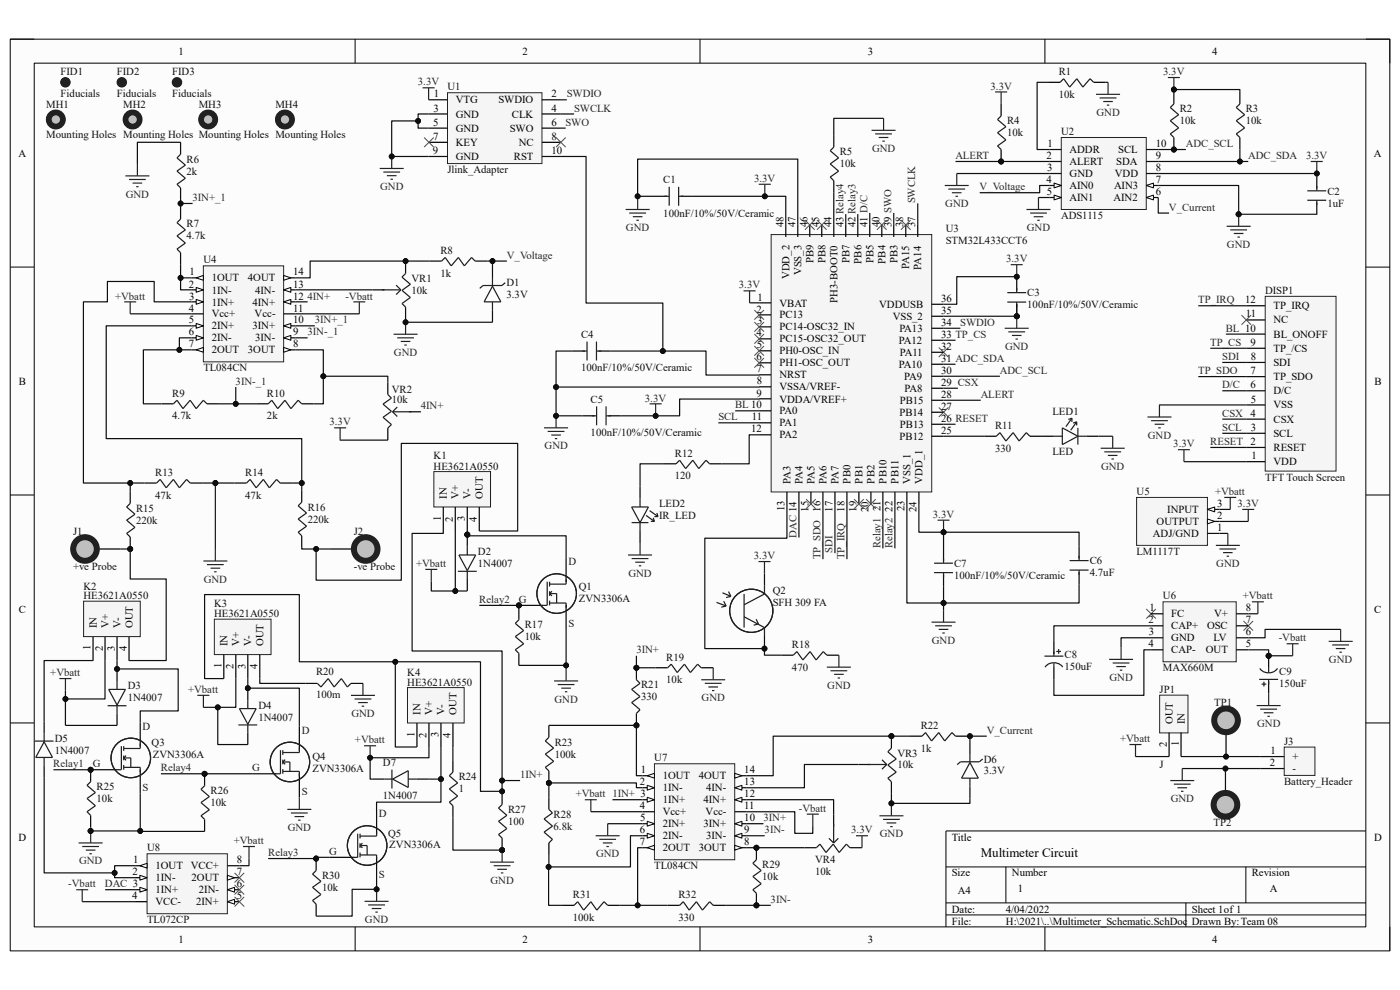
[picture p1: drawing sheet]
<svg xmlns="http://www.w3.org/2000/svg" width="297mm" height="210mm" viewBox="0 0 297 210" stroke-linecap="round" stroke-linejoin="round" font-family="sans-serif">
<defs><g id="words">
<text font-size="2.8" x="208.1" y="181.8">Multimeter Circuit</text>
<g font-size="2.3">
<text x="37.9" y="11.6">1</text>
<text x="110.9" y="11.6">2</text>
<text x="184.1" y="11.6">3</text>
<text x="257.2" y="11.6">4</text>
<text x="91.9" y="23.7">3</text>
<text x="92" y="20.7">1</text>
<text x="96.7" y="21.9">VTG</text>
<text x="105.7" y="21.9">SWDIO</text>
<text x="117" y="20.7">2</text>
<text x="117" y="23.7">4</text>
<text x="91.9" y="29.7">7</text>
<text x="91.9" y="26.7">5</text>
<text x="96.7" y="24.9">GND</text>
<text x="96.7" y="27.9">GND</text>
<text x="108.2" y="27.9">SWO</text>
<text x="108.6" y="24.9">CLK</text>
<text x="117" y="26.7">6</text>
<text x="117" y="29.7">8</text>
<text x="3.9" y="33.2">A</text>
<text x="91.8" y="32.7">9</text>
<text x="96.7" y="34">GND</text>
<text x="96.7" y="30.9">KEY</text>
<text x="109" y="34">RST</text>
<text x="110.1" y="30.9">NC</text>
<text x="117" y="32.7">10</text>
<text x="222" y="33.7">2</text>
<text x="222.2" y="31.2">1</text>
<text x="226.9" y="32.5">ADDR</text>
<text x="226.9" y="35">ALERT</text>
<text x="236.8" y="35">SDA</text>
<text x="237.2" y="32.5">SCL</text>
<text x="245.2" y="33.7">9</text>
<text x="245.2" y="31.2">10</text>
<text x="291.5" y="33.2">A</text>
<text x="222" y="38.9">4</text>
<text x="222.1" y="41.4">5</text>
<text x="222.1" y="36.3">3</text>
<text x="226.9" y="37.5">GND</text>
<text x="226.9" y="40.1">AIN0</text>
<text x="236.3" y="40.1">AIN3</text>
<text x="236.5" y="37.5">VDD</text>
<text x="245.2" y="41.4">6</text>
<text x="245.2" y="38.9">7</text>
<text x="245.2" y="36.3">8</text>
<text x="226.9" y="42.7">AIN1</text>
<text x="236.3" y="42.7">AIN2</text>
<text x="166.2" y="48.2" transform="rotate(-90 166.2 48.2)">48</text>
<text x="168.7" y="48.2" transform="rotate(-90 168.7 48.2)">47</text>
<text x="171.3" y="48.2" transform="rotate(-90 171.3 48.2)">46</text>
<text x="173.8" y="48.2" transform="rotate(-90 173.8 48.2)">45</text>
<text x="176.4" y="48.2" transform="rotate(-90 176.4 48.2)">44</text>
<text x="178.9" y="48.2" transform="rotate(-90 178.9 48.2)">43 Relay4</text>
<text x="181.5" y="48.2" transform="rotate(-90 181.5 48.2)">42 Relay3</text>
<text x="184" y="48.2" transform="rotate(-90 184 48.2)">41 D/C</text>
<text x="186.6" y="48.2" transform="rotate(-90 186.6 48.2)">40</text>
<text x="189.1" y="48.2" transform="rotate(-90 189.1 48.2)">39 SWO</text>
<text x="191.6" y="48.2" transform="rotate(-90 191.6 48.2)">38</text>
<text x="194.2" y="48.2" transform="rotate(-90 194.2 48.2)">37</text>
<text x="40.2" y="58.4">1</text>
<text x="44.9" y="59.7">1OUT</text>
<text x="52.6" y="59.7">4OUT</text>
<text x="62.2" y="58.4">14</text>
<text x="167.5" y="59.2" transform="rotate(-90 167.5 59.2)">VDD_2</text>
<text x="170" y="58.4" transform="rotate(-90 170 58.4)">VSS_3</text>
<text x="172.5" y="55.9" transform="rotate(-90 172.5 55.9)">PB9</text>
<text x="175.1" y="55.9" transform="rotate(-90 175.1 55.9)">PB8</text>
<text x="180.2" y="55.9" transform="rotate(-90 180.2 55.9)">PB7</text>
<text x="182.8" y="55.9" transform="rotate(-90 182.8 55.9)">PB6</text>
<text x="185.3" y="55.8" transform="rotate(-90 185.3 55.8)">PB5</text>
<text x="187.8" y="55.9" transform="rotate(-90 187.8 55.9)">PB4</text>
<text x="190.4" y="55.8" transform="rotate(-90 190.4 55.8)">PB3</text>
<text x="192.9" y="57.1" transform="rotate(-90 192.9 57.1)">PA15</text>
<text x="195.5" y="57.2" transform="rotate(-90 195.5 57.2)">PA14</text>
<text x="40" y="61">2</text>
<text x="40.1" y="63.5">3</text>
<text x="44.9" y="62.3">1IN-</text>
<text x="44.9" y="64.8">1IN+</text>
<text x="53.6" y="64.8">4IN+</text>
<text x="54.1" y="62.3">4IN-</text>
<text x="62.2" y="63.5">12</text>
<text x="62.2" y="61">13</text>
<text x="160.7" y="63.8">1</text>
<text x="165.4" y="65">VBAT</text>
<text x="177.7" y="64.2" transform="rotate(-90 177.7 64.2)">PH3-BOOT0</text>
<text x="186.5" y="65.3">VDDUSB</text>
<text x="199.6" y="64.1">36</text>
<text x="264.2" y="64.3">12</text>
<text x="270.2" y="65.6">TP_IRQ</text>
<text x="40" y="66.1">4</text>
<text x="40" y="71.2">6</text>
<text x="40.1" y="68.6">5</text>
<text x="44.9" y="67.4">Vcc+</text>
<text x="44.9" y="69.9">2IN+</text>
<text x="53.6" y="69.9">3IN+</text>
<text x="54" y="67.4">Vcc-</text>
<text x="62.2" y="71.2">9</text>
<text x="62.2" y="68.6">10</text>
<text x="62.2" y="66.1">11</text>
<text x="160.5" y="66.3">2</text>
<text x="160.5" y="71.4">4</text>
<text x="160.6" y="68.8">3</text>
<text x="165.4" y="67.6">PC13</text>
<text x="165.4" y="70.1">PC14-OSC32_IN</text>
<text x="189.4" y="67.9">VSS_2</text>
<text x="190.8" y="70.4">PA13</text>
<text x="199.6" y="71.7">33 TP_CS</text>
<text x="199.6" y="69.1">34</text>
<text x="199.6" y="66.6">35</text>
<text x="264.3" y="67.4">11</text>
<text x="270.2" y="71.6">BL_ONOFF</text>
<text x="270.2" y="68.6">NC</text>
<text x="40" y="73.7">7</text>
<text x="44.9" y="72.4">2IN-</text>
<text x="44.9" y="75">2OUT</text>
<text x="52.6" y="75">3OUT</text>
<text x="54.1" y="72.4">3IN-</text>
<text x="62.2" y="73.7">8</text>
<text x="160.5" y="76.5">6</text>
<text x="160.6" y="73.9">5</text>
<text x="165.4" y="72.6">PC15-OSC32_OUT</text>
<text x="165.4" y="75.2">PH0-OSC_IN</text>
<text x="165.4" y="77.7">PH1-OSC_OUT</text>
<text x="190.7" y="72.9">PA12</text>
<text x="190.9" y="75.5">PA11</text>
<text x="199.6" y="76.8">31 ADC_SDA</text>
<text x="199.6" y="74.2">32</text>
<text x="265.3" y="73.4">9</text>
<text x="265.3" y="76.4">8</text>
<text x="270.2" y="77.6">SDI</text>
<text x="270.2" y="74.6">TP_/CS</text>
<text x="4" y="81.6">B</text>
<text x="160.5" y="79">7</text>
<text x="160.5" y="81.5">8</text>
<text x="165.4" y="80.3">NRST</text>
<text x="165.4" y="82.8">VSSA/VREF-</text>
<text x="190.7" y="78">PA10</text>
<text x="191.9" y="80.6">PA9</text>
<text x="191.9" y="83.1">PA8</text>
<text x="199.6" y="81.8">29 CSX</text>
<text x="199.6" y="79.3">30</text>
<text x="265.3" y="82.4">6</text>
<text x="265.3" y="79.4">7</text>
<text x="270.2" y="83.7">D/C</text>
<text x="270.2" y="80.6">TP_SDO</text>
<text x="291.6" y="81.6">B</text>
<text x="159.5" y="89.2">11</text>
<text x="160.5" y="84.1">9</text>
<text x="165.4" y="85.4">VDDA/VREF+</text>
<text x="165.4" y="87.9">PA0</text>
<text x="190.8" y="88.2">PB14</text>
<text x="190.9" y="85.7">PB15</text>
<text x="199.6" y="89.5">26 RESET</text>
<text x="199.6" y="87">27</text>
<text x="199.6" y="84.4">28</text>
<text x="265.3" y="88.4">4</text>
<text x="265.3" y="85.4">5</text>
<text x="270.2" y="89.7">CSX</text>
<text x="270.2" y="86.7">VSS</text>
<text x="159.3" y="91.7">12</text>
<text x="165.4" y="90.5">PA1</text>
<text x="165.4" y="93">PA2</text>
<text x="190.8" y="93.3">PB12</text>
<text x="190.9" y="90.8">PB13</text>
<text x="199.6" y="92">25</text>
<text x="265.3" y="94.4">2</text>
<text x="265.4" y="91.4">3</text>
<text x="270.2" y="95.7">RESET</text>
<text x="270.2" y="92.7">SCL</text>
<text x="265.5" y="97.4">1</text>
<text x="270.2" y="98.7">VDD</text>
<text x="94.8" y="105.8" transform="rotate(-90 94.8 105.8)">IN</text>
<text x="97.4" y="105.8" transform="rotate(-90 97.4 105.8)">V+</text>
<text x="99.9" y="105.8" transform="rotate(-90 99.9 105.8)">V-</text>
<text x="102.4" y="105.8" transform="rotate(-90 102.4 105.8)">OUT</text>
<text x="167.7" y="102.6" transform="rotate(-90 167.7 102.6)">PA3</text>
<text x="170.3" y="102.6" transform="rotate(-90 170.3 102.6)">PA4</text>
<text x="172.8" y="102.6" transform="rotate(-90 172.8 102.6)">PA5</text>
<text x="175.3" y="102.6" transform="rotate(-90 175.3 102.6)">PA6</text>
<text x="177.9" y="102.6" transform="rotate(-90 177.9 102.6)">PA7</text>
<text x="180.4" y="102.6" transform="rotate(-90 180.4 102.6)">PB0</text>
<text x="183" y="102.6" transform="rotate(-90 183 102.6)">PB1</text>
<text x="185.5" y="102.6" transform="rotate(-90 185.5 102.6)">PB2</text>
<text x="188.1" y="102.6" transform="rotate(-90 188.1 102.6)">PB10</text>
<text x="190.6" y="102.6" transform="rotate(-90 190.6 102.6)">PB11</text>
<text x="193.2" y="102.6" transform="rotate(-90 193.2 102.6)">VSS_1</text>
<text x="195.7" y="102.6" transform="rotate(-90 195.7 102.6)">VDD_1</text>
<text x="258.2" y="107.6">3</text>
<text x="93.6" y="110.4" transform="rotate(-90 93.6 110.4)">1</text>
<text x="96.1" y="110.7" transform="rotate(-90 96.1 110.7)">2</text>
<text x="98.6" y="110.5" transform="rotate(-90 98.6 110.5)">3</text>
<text x="101.2" y="110.7" transform="rotate(-90 101.2 110.7)">4</text>
<text x="166.5" y="108.5" transform="rotate(-90 166.5 108.5)">13</text>
<text x="171.5" y="108.5" transform="rotate(-90 171.5 108.5)">15</text>
<text x="174.1" y="108.6" transform="rotate(-90 174.1 108.6)">16</text>
<text x="176.6" y="108.6" transform="rotate(-90 176.6 108.6)">17</text>
<text x="179.2" y="108.5" transform="rotate(-90 179.2 108.5)">18</text>
<text x="181.7" y="108.6" transform="rotate(-90 181.7 108.6)">19</text>
<text x="184.3" y="108.6" transform="rotate(-90 184.3 108.6)">20</text>
<text x="186.8" y="108.4" transform="rotate(-90 186.8 108.4)">21</text>
<text x="189.4" y="108.6" transform="rotate(-90 189.4 108.6)">22</text>
<text x="191.9" y="108.5" transform="rotate(-90 191.9 108.5)">23</text>
<text x="194.4" y="108.6" transform="rotate(-90 194.4 108.6)">24</text>
<text x="244.6" y="113.9">ADJ/GND</text>
<text x="245.4" y="111.4">OUTPUT</text>
<text x="247.6" y="108.8">INPUT</text>
<text x="258.2" y="112.6">1</text>
<text x="258.2" y="110.1">2</text>
<text x="4" y="130">C</text>
<text x="243.8" y="129.7">1</text>
<text x="248.5" y="131">FC</text>
<text x="257.6" y="131">V+</text>
<text x="264.3" y="129.7">8</text>
<text x="291.5" y="130">C</text>
<text x="19.2" y="138" transform="rotate(-90 19.2 138)">1</text>
<text x="20.5" y="133.3" transform="rotate(-90 20.5 133.3)">IN</text>
<text x="23.1" y="133.3" transform="rotate(-90 23.1 133.3)">V+</text>
<text x="25.6" y="133.3" transform="rotate(-90 25.6 133.3)">V-</text>
<text x="28.2" y="133.3" transform="rotate(-90 28.2 133.3)">OUT</text>
<text x="48.3" y="137.1" transform="rotate(-90 48.3 137.1)">IN</text>
<text x="50.8" y="137.1" transform="rotate(-90 50.8 137.1)">V+</text>
<text x="53.3" y="137.1" transform="rotate(-90 53.3 137.1)">V-</text>
<text x="55.9" y="137.1" transform="rotate(-90 55.9 137.1)">OUT</text>
<text x="243.6" y="132.2">2</text>
<text x="243.6" y="137.3">4</text>
<text x="243.7" y="134.8">3</text>
<text x="248.5" y="133.5">CAP+</text>
<text x="248.5" y="136.1">GND</text>
<text x="256.1" y="133.5">OSC</text>
<text x="257.4" y="136.1">LV</text>
<text x="264.3" y="137.3">5</text>
<text x="264.3" y="134.8">6</text>
<text x="264.3" y="132.2">7</text>
<text x="21.8" y="138.1" transform="rotate(-90 21.8 138.1)">2</text>
<text x="24.3" y="138" transform="rotate(-90 24.3 138)">3</text>
<text x="26.9" y="138.1" transform="rotate(-90 26.9 138.1)">4</text>
<text x="47" y="141.8" transform="rotate(-90 47 141.8)">1</text>
<text x="49.5" y="141.9" transform="rotate(-90 49.5 141.9)">2</text>
<text x="52.1" y="141.9" transform="rotate(-90 52.1 141.9)">3</text>
<text x="54.6" y="142" transform="rotate(-90 54.6 142)">4</text>
<text x="248.5" y="138.6">CAP-</text>
<text x="255.8" y="138.6">OUT</text>
<text x="89.2" y="151.6" transform="rotate(-90 89.2 151.6)">IN</text>
<text x="91.8" y="151.6" transform="rotate(-90 91.8 151.6)">V+</text>
<text x="94.3" y="151.6" transform="rotate(-90 94.3 151.6)">V-</text>
<text x="96.9" y="151.6" transform="rotate(-90 96.9 151.6)">OUT</text>
<text x="248.8" y="153.6" transform="rotate(-90 248.8 153.6)">OUT</text>
<text x="251.3" y="153.6" transform="rotate(-90 251.3 153.6)">IN</text>
<text x="88" y="156.3" transform="rotate(-90 88 156.3)">1</text>
<text x="90.5" y="156.5" transform="rotate(-90 90.5 156.5)">2</text>
<text x="93" y="156.4" transform="rotate(-90 93 156.4)">3</text>
<text x="95.6" y="156.5" transform="rotate(-90 95.6 156.5)">4</text>
<text x="247.5" y="158.5" transform="rotate(-90 247.5 158.5)">2</text>
<text x="250.1" y="158.3" transform="rotate(-90 250.1 158.3)">1</text>
<text x="269.5" y="160">1</text>
<text x="274.2" y="161.2">+</text>
<text x="135.7" y="166.6">2</text>
<text x="135.9" y="164">1</text>
<text x="140.6" y="165.3">1OUT</text>
<text x="140.6" y="167.9">1IN-</text>
<text x="148.3" y="165.3">4OUT</text>
<text x="149.8" y="167.9">4IN-</text>
<text x="157.9" y="166.6">13</text>
<text x="157.9" y="164">14</text>
<text x="269.4" y="162.5">2</text>
<text x="274.2" y="163.8">-</text>
<text x="135.7" y="171.7">4</text>
<text x="140.6" y="170.4">1IN+</text>
<text x="140.6" y="173">Vcc+</text>
<text x="149.3" y="170.4">4IN+</text>
<text x="149.7" y="173">Vcc-</text>
<text x="157.9" y="171.7">11</text>
<text x="157.9" y="169.2">12</text>
<text x="3.9" y="178.3">D</text>
<text x="135.7" y="176.8">6</text>
<text x="135.7" y="179.3">7</text>
<text x="135.8" y="174.2">5</text>
<text x="140.6" y="175.5">2IN+</text>
<text x="140.6" y="178.1">2IN-</text>
<text x="149.3" y="175.5">3IN+</text>
<text x="149.8" y="178.1">3IN-</text>
<text x="157.9" y="179.3">8</text>
<text x="157.9" y="176.8">9</text>
<text x="157.9" y="174.2">10</text>
<text x="201.9" y="178.3">Title</text>
<text x="291.5" y="178.3">D</text>
<text x="28.1" y="185.7">2</text>
<text x="28.3" y="183.1">1</text>
<text x="33" y="184.4">1OUT</text>
<text x="40.5" y="184.4">VCC+</text>
<text x="50.2" y="185.7">7</text>
<text x="50.2" y="183.1">8</text>
<text x="140.6" y="180.6">2OUT</text>
<text x="148.3" y="180.6">3OUT</text>
<text x="201.9" y="185.9">Size</text>
<text x="214.7" y="185.9">Number</text>
<text x="265.5" y="185.9">Revision</text>
<text x="28.1" y="190.8">4</text>
<text x="33" y="186.9">1IN-</text>
<text x="33" y="189.5">1IN+</text>
<text x="40.6" y="186.9">2OUT</text>
<text x="42.2" y="189.5">2IN-</text>
<text x="50.2" y="190.8">5</text>
<text x="50.2" y="188.2">6</text>
<text x="203.2" y="189.7">A4</text>
<text x="215.9" y="189.2">1</text>
<text x="269.4" y="189.2">A</text>
<text x="33" y="192.1">VCC-</text>
<text x="41.6" y="192.1">2IN+</text>
<text x="201.9" y="193.6">Date:</text>
<text x="201.9" y="196.1">File:</text>
<text x="213.4" y="193.6">4/04/2022</text>
<text x="213.4" y="196.1">H:\2021\..\Multimeter_Schematic.SchDoc Drawn By:Team 08</text>
<text x="252.9" y="193.6">Sheet 1of 1</text>
<text x="37.9" y="199.9">1</text>
<text x="110.9" y="199.9">2</text>
<text x="184.1" y="199.9">3</text>
<text x="257.2" y="199.9">4</text>
</g>
<g font-size="2.3" fill="#0e0e0e">
<text x="12.9" y="16">FID1</text>
<text x="24.8" y="16">FID2</text>
<text x="36.5" y="16">FID3</text>
<text x="224.6" y="15.9">R1</text>
<text x="9.8" y="22.9">MH1</text>
<text x="12.9" y="20.5">Fiducials</text>
<text x="24.8" y="20.5">Fiducials</text>
<text x="26.1" y="22.9">MH2</text>
<text x="36.5" y="20.5">Fiducials</text>
<text x="42.2" y="22.9">MH3</text>
<text x="58.4" y="22.9">MH4</text>
<text x="94.9" y="19.2">U1</text>
<text x="224.6" y="20.8">10k</text>
<text x="250.3" y="23.8">R2</text>
<text x="264.3" y="23.8">R3</text>
<text x="9.8" y="29.4">Mounting Holes Mounting Holes Mounting Holes Mounting Holes</text>
<text x="213.7" y="26.4">R4</text>
<text x="213.7" y="28.9">10k</text>
<text x="225.1" y="28.7">U2</text>
<text x="250.3" y="26.4">10k</text>
<text x="264.3" y="26.4">10k</text>
<text x="39.6" y="34.5">R6</text>
<text x="178.1" y="33">R5</text>
<text x="178.1" y="35.5">10k</text>
<text x="39.6" y="37">2k</text>
<text x="94.9" y="36.7">Jlink_Adapter</text>
<text x="140.7" y="38.9">C1</text>
<text x="281.6" y="41.3">C2</text>
<text x="140.7" y="45.9">100nF/10%/50V/Ceramic</text>
<text x="225.1" y="46.5">ADS1115</text>
<text x="281.6" y="43.8">1uF</text>
<text x="39.6" y="48.3">R7</text>
<text x="39.6" y="50.8">4.7k</text>
<text x="93.4" y="53.8">R8</text>
<text x="200.7" y="49.2">U3</text>
<text x="200.7" y="51.8">STM32L433CCT6</text>
<text x="43.1" y="55.9">U4</text>
<text x="87.3" y="59.8">VR1</text>
<text x="93.4" y="58.7">1k</text>
<text x="87.3" y="62.4">10k</text>
<text x="107.4" y="60.7">D1</text>
<text x="107.4" y="63.3">3.3V</text>
<text x="217.9" y="62.9">C3</text>
<text x="217.9" y="65.4">100nF/10%/50V/Ceramic</text>
<text x="268.4" y="62.4">DISP1</text>
<text x="123.3" y="71.7">C4</text>
<text x="43.1" y="78.8">TL084CN</text>
<text x="83.1" y="83.4">VR2</text>
<text x="123.3" y="78.8">100nF/10%/50V/Ceramic</text>
<text x="36.5" y="84.2">R9</text>
<text x="36.5" y="89">4.7k</text>
<text x="56.6" y="84.2">R10</text>
<text x="56.6" y="89">2k</text>
<text x="83.1" y="85.4">10k</text>
<text x="125.3" y="85.4">C5</text>
<text x="223.3" y="88">LED1</text>
<text x="125.3" y="92.5">100nF/10%/50V/Ceramic</text>
<text x="211.1" y="91">R11</text>
<text x="211.1" y="95.8">330</text>
<text x="32.9" y="100.9">R13</text>
<text x="52" y="100.9">R14</text>
<text x="92" y="97.4">K1</text>
<text x="92" y="99.7">HE3621A0550</text>
<text x="143.2" y="96.9">R12</text>
<text x="143.2" y="101.7">120</text>
<text x="223.3" y="96.6">LED</text>
<text x="268.4" y="102">TFT Touch Screen</text>
<text x="32.9" y="105.8">47k</text>
<text x="52" y="105.8">47k</text>
<text x="139.8" y="107.6">LED2</text>
<text x="241.1" y="105">U5</text>
<text x="15.5" y="113.5">J1</text>
<text x="28.9" y="108.6">R15</text>
<text x="28.9" y="111.1">220k</text>
<text x="65.3" y="108.3">R16</text>
<text x="65.3" y="110.9">220k</text>
<text x="75.1" y="113.5">J2</text>
<text x="139.8" y="110.1">IR_LED</text>
<text x="101.4" y="117.7">D2</text>
<text x="231.2" y="119.7">C6</text>
<text x="241.1" y="117.7">LM1117T</text>
<text x="15.5" y="121">+ve Probe</text>
<text x="17.7" y="125.1">K2</text>
<text x="75.1" y="121">-ve Probe</text>
<text x="101.4" y="120.3">1N4007</text>
<text x="122.8" y="125.1">Q1</text>
<text x="202.4" y="120.3">C7</text>
<text x="202.4" y="122.8">100nF/10%/50V/Ceramic</text>
<text x="231.2" y="122.3">4.7uF</text>
<text x="17.7" y="127.2">HE3621A0550</text>
<text x="45.4" y="128.7">K3</text>
<text x="45.4" y="131">HE3621A0550</text>
<text x="122.8" y="127.7">ZVN3306A</text>
<text x="164" y="126">Q2</text>
<text x="164" y="128.6">SFH 309 FA</text>
<text x="246.7" y="127.2">U6</text>
<text x="111.3" y="133.3">R17</text>
<text x="111.3" y="135.8">10k</text>
<text x="168" y="137.5">R18</text>
<text x="67.1" y="143.2">R20</text>
<text x="86.4" y="143.4">K4</text>
<text x="141.4" y="140.1">R19</text>
<text x="168" y="142.3">470</text>
<text x="225.8" y="139.5">C8</text>
<text x="225.8" y="142">150uF</text>
<text x="246.7" y="142.4">MAX660M</text>
<text x="271.4" y="143.2">C9</text>
<text x="27.1" y="146.3">D3</text>
<text x="27.1" y="148.8">1N4007</text>
<text x="67.1" y="148">100m</text>
<text x="86.4" y="145.5">HE3621A0550</text>
<text x="136" y="146">R21</text>
<text x="136" y="148.5">330</text>
<text x="141.4" y="144.9">10k</text>
<text x="246" y="146.9">JP1</text>
<text x="257.6" y="149.8">TP1</text>
<text x="271.4" y="145.7">150uF</text>
<text x="54.8" y="150.3">D4</text>
<text x="54.8" y="152.9">1N4007</text>
<text x="195.3" y="154.6">R22</text>
<text x="11.6" y="157.4">D5</text>
<text x="11.6" y="159.9">1N4007</text>
<text x="32.2" y="158.2">Q3</text>
<text x="32.4" y="160.7">ZVN3306A</text>
<text x="66.3" y="161.2">Q4</text>
<text x="117.7" y="158.2">R23</text>
<text x="117.7" y="160.7">100k</text>
<text x="138.8" y="161.5">U7</text>
<text x="190.4" y="160.5">VR3</text>
<text x="195.3" y="159.5">1k</text>
<text x="208.7" y="161.8">D6</text>
<text x="272.4" y="158">J3</text>
<text x="20.5" y="167.6">R25</text>
<text x="66.3" y="163.8">ZVN3306A</text>
<text x="81.2" y="162.5">D7</text>
<text x="97.3" y="165.6">R24</text>
<text x="190.4" y="163">10k</text>
<text x="208.7" y="164.3">3.3V</text>
<text x="246" y="163">J</text>
<text x="272.4" y="166.5">Battery_Header</text>
<text x="20.5" y="170.2">10k</text>
<text x="44.7" y="168.5">R26</text>
<text x="44.7" y="171">10k</text>
<text x="81.2" y="169.6">1N4007</text>
<text x="97.3" y="168.1">1</text>
<text x="107.8" y="172.5">R27</text>
<text x="117.4" y="173.5">R28</text>
<text x="82.3" y="177.5">Q5</text>
<text x="82.6" y="179.8">ZVN3306A</text>
<text x="107.8" y="175">100</text>
<text x="117.4" y="176">6.8k</text>
<text x="257.5" y="175.3">TP2</text>
<text x="31.2" y="180.6">U8</text>
<text x="138.8" y="184.4">TL084CN</text>
<text x="161.7" y="184.1">R29</text>
<text x="172.9" y="183.1">VR4</text>
<text x="172.9" y="185.7">10k</text>
<text x="68.3" y="186.4">R30</text>
<text x="68.3" y="189">10k</text>
<text x="121.5" y="190.5">R31</text>
<text x="143.9" y="190.5">R32</text>
<text x="161.7" y="186.7">10k</text>
<text x="31.2" y="195.9">TL072CP</text>
<text x="121.5" y="195.4">100k</text>
<text x="143.9" y="195.4">330</text>
</g>
<g font-size="2.3" fill="#262626">
<text x="246.8" y="15.9">3.3V</text>
<text x="88.6" y="18.1">3.3V</text>
<text x="120.2" y="20.7">SWDIO</text>
<text x="121.8" y="23.7">SWCLK</text>
<text x="210.1" y="19">3.3V</text>
<text x="120" y="26.7">SWO</text>
<text x="232.6" y="24.6">GND</text>
<text x="185" y="32.2">GND</text>
<text x="202.7" y="33.7">ALERT</text>
<text x="251.6" y="31.2">ADC_SCL</text>
<text x="264.8" y="33.7">ADC_SDA</text>
<text x="277.1" y="33.7">3.3V</text>
<text x="26.7" y="41.9">GND</text>
<text x="80.6" y="40.3">GND</text>
<text x="160" y="38.6">3.3V</text>
<text x="207.8" y="40.4">V_Voltage</text>
<text x="40.9" y="42.7">3IN+_1</text>
<text x="194.2" y="43.1" transform="rotate(-90 194.2 43.1)">SWCLK</text>
<text x="200.5" y="43.9">GND</text>
<text x="248" y="44.7">V_Current</text>
<text x="132.8" y="49">GND</text>
<text x="217.8" y="49">GND</text>
<text x="260.3" y="52.6">GND</text>
<text x="107.5" y="54.9">V_Voltage</text>
<text x="213.4" y="55.6">3.3V</text>
<text x="24.4" y="63.5">+Vbatt</text>
<text x="65.2" y="63.5">4IN+</text>
<text x="73.3" y="63.5">-Vbatt</text>
<text x="156.8" y="61.2">3.3V</text>
<text x="254.2" y="64.3">TP_IRQ</text>
<text x="65.2" y="71.2">3IN-_1</text>
<text x="66.8" y="68.6">3IN+_1</text>
<text x="203.7" y="69.1">SWDIO</text>
<text x="260.1" y="70.4">BL 10</text>
<text x="83.6" y="75.5">GND</text>
<text x="213.2" y="74.2">GND</text>
<text x="256.8" y="73.4">TP_CS</text>
<text x="259.3" y="76.4">SDI</text>
<text x="50" y="81.6">3IN-_1</text>
<text x="212.1" y="79.3">ADC_SCL</text>
<text x="254.2" y="79.4">TP_SDO</text>
<text x="259.3" y="82.4">D/C</text>
<text x="89.3" y="86.8">4IN+</text>
<text x="136.8" y="85.2">3.3V</text>
<text x="152.4" y="89.2">SCL</text>
<text x="156" y="86.7">BL 10</text>
<text x="208.1" y="84.4">ALERT</text>
<text x="259.3" y="88.4">CSX</text>
<text x="69.9" y="90.3">3.3V</text>
<text x="115.5" y="95.3">GND</text>
<text x="243.5" y="93">GND</text>
<text x="248.9" y="94.9">3.3V</text>
<text x="256.8" y="94.4">RESET</text>
<text x="259.3" y="91.4">SCL</text>
<text x="233.6" y="99.7">GND</text>
<text x="257.8" y="105">+Vbatt</text>
<text x="262.6" y="107.6">3.3V</text>
<text x="197.9" y="109.9">3.3V</text>
<text x="159.9" y="118.6">3.3V</text>
<text x="169" y="114" transform="rotate(-90 169 114)">DAC 14</text>
<text x="174.1" y="118.6" transform="rotate(-90 174.1 118.6)">TP_SDO</text>
<text x="176.6" y="117.2" transform="rotate(-90 176.6 117.2)">SDI</text>
<text x="179.2" y="118.6" transform="rotate(-90 179.2 118.6)">TP_IRQ</text>
<text x="186.8" y="116.3" transform="rotate(-90 186.8 116.3)">Relay1</text>
<text x="189.4" y="116.3" transform="rotate(-90 189.4 116.3)">Relay2</text>
<text x="43.2" y="123.6">GND</text>
<text x="88.3" y="120.3">+Vbatt</text>
<text x="133.3" y="122.3">GND</text>
<text x="258" y="120.3">GND</text>
<text x="101.7" y="127.9">Relay2</text>
<text x="263.7" y="127.2">+Vbatt</text>
<text x="197.7" y="136.6">GND</text>
<text x="271.3" y="136.1">-Vbatt</text>
<text x="10.7" y="143.4">+Vbatt</text>
<text x="135" y="138.6">3IN+</text>
<text x="281.9" y="140.6">GND</text>
<text x="39.9" y="147">+Vbatt</text>
<text x="117.6" y="149.1">GND</text>
<text x="148.8" y="148.8">GND</text>
<text x="175.5" y="146.1">GND</text>
<text x="235.4" y="144.4">GND</text>
<text x="74.5" y="152.1">GND</text>
<text x="209.3" y="155.7">V_Current</text>
<text x="266.7" y="154.3">GND</text>
<text x="75.3" y="157.7">+Vbatt</text>
<text x="237.7" y="157.4">+Vbatt</text>
<text x="11.3" y="162.8">Relay1</text>
<text x="34.1" y="163.6">Relay4</text>
<text x="110.3" y="165.1">1IN+</text>
<text x="122.1" y="169.2">+Vbatt 1IN+ 3</text>
<text x="169.5" y="172.2">-Vbatt</text>
<text x="248.4" y="170.2">GND</text>
<text x="49.6" y="179.1">+Vbatt</text>
<text x="61" y="176.3">GND</text>
<text x="162" y="174.2">3IN+</text>
<text x="162.2" y="176.8">3IN-</text>
<text x="180.6" y="176.8">3.3V</text>
<text x="186.6" y="177.6">GND</text>
<text x="16.8" y="183.4">GND</text>
<text x="56.9" y="181.6">Relay3</text>
<text x="126.4" y="181.9">GND</text>
<text x="14.5" y="188.2">-Vbatt</text>
<text x="22.3" y="188.2">DAC 3</text>
<text x="104.1" y="187.5">GND</text>
<text x="163.5" y="191.6">3IN-</text>
<text x="77.4" y="195.8">GND</text>
</g>
<g font-size="2.3" fill="#1c1c1c">
<text x="120.6" y="119.9">D</text>
<text x="110.1" y="127.9">G</text>
<text x="120.6" y="132.9">S</text>
<text x="30.2" y="154.8">D</text>
<text x="64" y="155.6">D</text>
<text x="19.7" y="162.8">G</text>
<text x="30.2" y="167.8">S</text>
<text x="53.5" y="163.6">G</text>
<text x="64" y="168.7">S</text>
<text x="80.4" y="173.4">D</text>
<text x="69.8" y="181.4">G</text>
<text x="80.4" y="186.4">S</text>
</g>
</g></defs>
<path d="M2.2 8.3h292.7v193.4h-292.7z" fill-rule="evenodd" fill="#fcfcfc"/>
<path d="M2.2 8.3h292.7v193.4h-292.7z" fill="none" stroke="#000" stroke-width=".21"/>
<path d="M7.3 13.4h282.5v183.2h-282.5z" fill-rule="evenodd" fill="#fcfcfc"/>
<g fill="none" stroke="#000" stroke-width=".21">
<path d="M2.2 8.3h5.1M7.3 13.4h282.5v183.2h-282.5zM75.3 8.3v5.1M148.5 8.3v5.1M221.7 8.3v5.1M289.8 8.3h5.1v5.1M2.2 56.7h5.1M289.8 56.7h5.1M2.2 105h5.1M289.8 105h5.1M2.2 153.4h5.1M289.8 153.4h5.1"/>
<path d="M289.8 176.3h-89.1v20.3M75.3 196.6v5.1M148.5 196.6v5.1M200.7 183.9h89.1M200.7 191.5h89.1M200.7 194.1h89.1M213.4 183.9v7.6M221.7 196.6v5.1M251.6 191.5v5.1M264.3 183.9v7.6M294.9 196.6v5.1"/>
</g>
<path d="M268.4 62.9h15v37h-15z" fill-rule="evenodd" fill="#f5f5f5"/>
<path d="M268.4 62.9h15v37h-15z" fill="none" stroke="#262626" stroke-width=".21"/>
<g fill="none" stroke="#000" stroke-width=".25">
<path d="M121.5 74.5h2.6M127 74.5h2.5M264.4 79.9h4M264.4 76.9h4M264.4 73.9h4M264.4 70.9h4M264.4 67.9h4M264.4 64.9h4M264.4 97.9h4M264.4 94.9h4M264.4 91.9h4M264.4 88.9h4"/>
<path d="M264.4 85.9h4M264.4 82.9h4M200.2 116.5v2.5M200.2 121.9v2.6"/>
</g>
<path d="M243.4 88.5h5.1M244.2 89.2h3.6M245 90h2M245.7 90.8h.5M246 85.9v2.6M197.6 132h5.1M198.4 132.8h3.6M199.2 133.5h2M199.9 134.3h.5M200.2 129.4v2.6" fill="none" stroke="#262626" stroke-width=".25"/>
<path d="M123.5 74.5h1M124.5 72.5v4M126.5 74.5h1M126.5 72.5v4M198.2 119.5h4M200.2 118.5v1M198.2 121.5h4M200.2 121.5v1" fill="none" stroke="#1c1c1c" stroke-width=".25"/>
<path d="M94.9 19.7h20.1v15h-20.1z" fill-rule="evenodd" fill="#f5f5f5"/>
<path d="M94.9 19.7h20.1v15h-20.1z" fill="none" stroke="#262626" stroke-width=".21"/>
<path d="M90.9 21.2h4M90.9 24.2h4M90.9 27.2h4M90.9 33.2h4M90.9 30.2h4M115 21.2h4M115 24.2h4M115 27.2h4M115 33.2h4M115 30.2h4" fill="none" stroke="#000" stroke-width=".25"/>
<path d="M80.6 35.7h5M81.3 36.5h3.6M82.1 37.3h2M82.8 38h.6M83.1 33.2v2.5" fill="none" stroke="#262626" stroke-width=".25"/>
<circle cx="83.1" cy="33.2" r=".51" fill="#0e0e0e"/>
<circle cx="83.1" cy="33.2" r=".51" fill="none" stroke="#0e0e0e" stroke-width=".21"/>
<path d="M90 29.2l2 2M92 29.2l-2 2M199.2 73.7l2 2M201.2 73.7l-2 2M199.2 86.4l2 2.1M201.2 86.4l-2 2.1" fill="none" stroke="#4c4c4c" stroke-width=".21"/>
<g fill="none" stroke="#262626" stroke-width=".25">
<path d="M89.7 18.6h2.5M90.9 18.6v2.6M132.7 44.4h5.1M133.5 45.2h3.6M134.3 46h2M135 46.7h.5M135.3 41.9v2.5M213.1 69.6h5.1M213.9 70.4h3.6M214.7 71.2h2M215.4 71.9h.6M215.7 67.1v2.5"/>
<path d="M249.9 95.4h2.5M251.2 95.4v2.5M133.2 117.7h5.1M134 118.5h3.6M134.8 119.3h2M135.8 115.2v2.5M135.5 120h.5"/>
</g>
<g fill="none" stroke="#1c1c1c" stroke-width=".25">
<path d="M143.4 98.4l.8-.8 1.3 1.8 1.5-1.8 1.3 1.8 1.5-1.8 .7 .8M152 127.8l2 .8M153.3 125.8l1.8 .7M153.5 127.5l.5 1.1M154 128.6l-1 .2M154.6 125.5l.5 1M155.1 126.5l-1.1 .3M157.9 126v7.1M157.9 130.8l4.3 2.3v1.8M160.4 131.3l.5 1.1-1 .2M162.2 124.2v1.8l-4.3 2.3"/>
<circle cx="159.4" cy="129.6" r="4.6"/>
</g>
<path d="M140.9 98.4h2.5M150.5 98.4h2.6M162.2 121.7v2.5M162.2 134.9v2.6" fill="none" stroke="#000" stroke-width=".25"/>
<circle cx="215.7" cy="67.1" r=".51" fill="#0e0e0e"/>
<circle cx="215.7" cy="67.1" r=".51" fill="none" stroke="#0e0e0e" stroke-width=".21"/>
<circle cx="215.7" cy="67.1" r=".51" fill="#0e0e0e"/>
<circle cx="215.7" cy="67.1" r=".51" fill="none" stroke="#0e0e0e" stroke-width=".21"/>
<path d="M215.7 64.5v2.6" fill="none" stroke="#000" stroke-width=".25"/>
<circle cx="215.7" cy="67.1" r=".51" fill="#0e0e0e"/>
<circle cx="215.7" cy="67.1" r=".51" fill="none" stroke="#0e0e0e" stroke-width=".21"/>
<path d="M213.7 64.1h4M213.7 62.1h4M215.7 61.1v1M215.7 64.1v1M125.6 88.2h1M126.6 86.2v4M128.6 88.2h1M128.6 86.2v4" fill="none" stroke="#1c1c1c" stroke-width=".25"/>
<path d="M215.7 59.1v2.5M123.6 88.2h2.5M129 88.2h2.6" fill="none" stroke="#000" stroke-width=".25"/>
<path d="M137.8 85.7h2.6M139.1 85.7v2.5" fill="none" stroke="#262626" stroke-width=".25"/>
<circle cx="139.1" cy="88.2" r=".51" fill="#0e0e0e"/>
<circle cx="139.1" cy="88.2" r=".51" fill="none" stroke="#0e0e0e" stroke-width=".21"/>
<path d="M115.4 90.8h5.1M116.2 91.5h3.6M117 92.3h2M117.7 93h.5M118 88.2v2.6" fill="none" stroke="#262626" stroke-width=".25"/>
<circle cx="118" cy="88.2" r=".51" fill="#0e0e0e"/>
<circle cx="118" cy="88.2" r=".51" fill="none" stroke="#0e0e0e" stroke-width=".21"/>
<path d="M184.9 27.6h5.1M185.7 28.4h3.5M186.4 29.2h2.1M187.2 29.9h.5M187.5 25.1v2.5M160.9 119.1h2.6M162.2 119.1v2.6" fill="none" stroke="#262626" stroke-width=".25"/>
<path d="M228.9 115.9v2.6M228.9 121.4v2.5" fill="none" stroke="#000" stroke-width=".25"/>
<path d="M226.9 118.9h4M228.9 117.9v1M226.9 120.9h4M228.9 120.9v1" fill="none" stroke="#1c1c1c" stroke-width=".25"/>
<path d="M263.4 66.9l2 2M265.4 66.9l-2 2" fill="none" stroke="#4c4c4c" stroke-width=".21"/>
<path d="M43.1 56.4h17.1v20.4h-17.1z" fill-rule="evenodd" fill="#f5f5f5"/>
<path d="M43.1 56.4h17.1v20.4h-17.1z" fill="none" stroke="#262626" stroke-width=".21"/>
<path d="M40.6 58.9h2.5" fill="none" stroke="#000" stroke-width=".25"/>
<path d="M41.6 58.9l1.5-.5v1.1z" fill="#fbfbfb"/>
<path d="M41.6 58.9l1.5-.5v1.1z" fill="none" stroke="#000" stroke-width=".21"/>
<path d="M40.6 61.5h2.5" fill="none" stroke="#000" stroke-width=".25"/>
<path d="M41.6 61l1.5 .5-1.5 .5z" fill="#fbfbfb"/>
<path d="M41.6 61l1.5 .5-1.5 .5z" fill="none" stroke="#000" stroke-width=".21"/>
<path d="M40.6 64h2.5" fill="none" stroke="#000" stroke-width=".25"/>
<path d="M41.6 63.5l1.5 .5-1.5 .5z" fill="#fbfbfb"/>
<path d="M41.6 63.5l1.5 .5-1.5 .5z" fill="none" stroke="#000" stroke-width=".21"/>
<path d="M40.6 66.6h2.5M40.6 69.1h2.5" fill="none" stroke="#000" stroke-width=".25"/>
<path d="M41.6 68.6l1.5 .5-1.5 .5z" fill="#fbfbfb"/>
<path d="M41.6 68.6l1.5 .5-1.5 .5z" fill="none" stroke="#000" stroke-width=".21"/>
<path d="M40.6 71.7h2.5" fill="none" stroke="#000" stroke-width=".25"/>
<path d="M41.6 71.2l1.5 .5-1.5 .5z" fill="#fbfbfb"/>
<path d="M41.6 71.2l1.5 .5-1.5 .5z" fill="none" stroke="#000" stroke-width=".21"/>
<path d="M40.6 74.2h2.5" fill="none" stroke="#000" stroke-width=".25"/>
<path d="M41.6 74.2l1.5-.5v1z" fill="#fbfbfb"/>
<path d="M41.6 74.2l1.5-.5v1z" fill="none" stroke="#000" stroke-width=".21"/>
<path d="M60.2 74.2h2.5" fill="none" stroke="#000" stroke-width=".25"/>
<path d="M60.2 73.7l1.5 .5-1.5 .5z" fill="#fbfbfb"/>
<path d="M60.2 73.7l1.5 .5-1.5 .5z" fill="none" stroke="#000" stroke-width=".21"/>
<path d="M60.2 71.7h2.5" fill="none" stroke="#000" stroke-width=".25"/>
<path d="M60.2 71.7l1.5-.5v1z" fill="#fbfbfb"/>
<path d="M60.2 71.7l1.5-.5v1z" fill="none" stroke="#000" stroke-width=".21"/>
<path d="M60.2 69.1h2.5" fill="none" stroke="#000" stroke-width=".25"/>
<path d="M60.2 69.1l1.5-.5v1z" fill="#fbfbfb"/>
<path d="M60.2 69.1l1.5-.5v1z" fill="none" stroke="#000" stroke-width=".21"/>
<path d="M60.2 66.6h2.5M60.2 64h2.5" fill="none" stroke="#000" stroke-width=".25"/>
<path d="M60.2 64l1.5-.5v1z" fill="#fbfbfb"/>
<path d="M60.2 64l1.5-.5v1z" fill="none" stroke="#000" stroke-width=".21"/>
<path d="M60.2 61.5h2.5" fill="none" stroke="#000" stroke-width=".25"/>
<path d="M60.2 61.5l1.5-.5v1z" fill="#fbfbfb"/>
<path d="M60.2 61.5l1.5-.5v1z" fill="none" stroke="#000" stroke-width=".21"/>
<path d="M60.2 58.9h2.5" fill="none" stroke="#000" stroke-width=".25"/>
<path d="M60.2 58.4l1.5 .5-1.5 .6z" fill="#fbfbfb"/>
<path d="M60.2 58.4l1.5 .5-1.5 .6z" fill="none" stroke="#000" stroke-width=".21"/>
<path d="M20.5 116.5h5.1" fill="none" stroke="#000" stroke-width=".25"/>
<circle cx="18" cy="116.5" r="2.51" fill="#c0c0c0"/>
<circle cx="18" cy="116.5" r="2.51" fill="none" stroke="#1c1c1c" stroke-width="1.3" stroke-linecap="butt"/>
<path d="M70 116.5h5.1" fill="none" stroke="#000" stroke-width=".25"/>
<circle cx="77.6" cy="116.5" r="2.51" fill="#c0c0c0"/>
<circle cx="77.6" cy="116.5" r="2.51" fill="none" stroke="#1c1c1c" stroke-width="1.3" stroke-linecap="butt"/>
<path d="M38.3 43.9v2.6M38.3 53.6v2.5M30.7 102.5h2.5M40.3 102.5h2.6" fill="none" stroke="#000" stroke-width=".25"/>
<path d="M38.3 46.5l-.8 .7 1.8 1.6-1.8 1.2 1.8 1.6-1.8 1.2 .8 .8M33.2 102.5l.8-.8 1.3 1.8 1.5-1.8 1.3 1.8 1.5-1.8 .7 .8" fill="none" stroke="#1c1c1c" stroke-width=".25"/>
<path d="M26.6 37.3h5.1M27.4 38.1h3.5M28.1 38.8h2.1M28.9 39.6h.5M29.1 34.8v2.5" fill="none" stroke="#262626" stroke-width=".25"/>
<circle cx="27.6" cy="116.5" r=".51" fill="#0e0e0e"/>
<circle cx="27.6" cy="116.5" r=".51" fill="none" stroke="#0e0e0e" stroke-width=".21"/>
<path d="M27.6 113.9v2.6" fill="none" stroke="#000" stroke-width=".25"/>
<circle cx="27.6" cy="116.5" r=".51" fill="#0e0e0e"/>
<circle cx="27.6" cy="116.5" r=".51" fill="none" stroke="#0e0e0e" stroke-width=".21"/>
<g fill="none" stroke="#000" stroke-width=".25">
<path d="M38.3 30.2v2.5M38.3 39.9v2.5M86 55.5v2.5M79 61.5h2.6M86 65.1v2.6M34.2 85.7h2.6M43.9 85.7h2.6M54.3 85.7h2.6M64 85.7h2.6M82.3 81.1v2.6M82.3 90.8v2.6M86.7 87.4h2.6"/>
<path d="M27.6 104.2v2.6M49.8 102.5h2.5M59.4 102.5h2.6M64 104v2.5M64 113.7v2.5"/>
</g>
<g fill="none" stroke="#1c1c1c" stroke-width=".25">
<path d="M38.3 32.7l-.8 .8 1.8 1.5-1.8 1.3 1.8 1.5-1.8 1.3 .8 .8M86 58l-.7 .8 1.8 1.5-1.8 1.3 1.8 1.5-1.8 1.3 .7 .7M81 61.5h4M84 60.5l1 1M85 61.5l-1 1M43.1 84.9l.8 .8M43.1 84.9l-1.5 1.8-1.3-1.8-1.5 1.8-1.3-1.8-.7 .8M56.9 85.7l.8-.8 1.2 1.8 1.6-1.8 1.2 1.8 1.6-1.8 .7 .8M82.3 83.7l.7 .8-1.7 1.2 1.7 1.6-1.7 1.2 1.7 1.6-.7 .7M83.3 87.4l1 1M83.3 87.4h4M84.3 86.3l-1 1.1"/>
<path d="M27.6 106.8l-.7 .8 1.7 1.5-1.7 1.3 1.7 1.5-1.7 1.3 .7 .7M52.3 102.5l.8-.8 1.2 1.8 1.6-1.8 1.2 1.8 1.6-1.8 .7 .8M64 106.5l-.7 .8 1.7 1.5-1.7 1.3 1.7 1.5-1.7 1.3 .7 .8"/>
</g>
<path d="M118 29.2l2 2M120 29.2l-2 2" fill="none" stroke="#4c4c4c" stroke-width=".21"/>
<path d="M70.9 90.8h2.5M72.2 90.8v2.5" fill="none" stroke="#262626" stroke-width=".25"/>
<path d="M138.8 162h17.1v20.4h-17.1z" fill-rule="evenodd" fill="#f5f5f5"/>
<path d="M138.8 162h17.1v20.4h-17.1z" fill="none" stroke="#262626" stroke-width=".21"/>
<path d="M136.3 164.6h2.5" fill="none" stroke="#000" stroke-width=".25"/>
<path d="M137.3 164.6l1.5-.5v1z" fill="#fbfbfb"/>
<path d="M137.3 164.6l1.5-.5v1z" fill="none" stroke="#000" stroke-width=".21"/>
<path d="M136.3 167.1h2.5" fill="none" stroke="#000" stroke-width=".25"/>
<path d="M137.3 166.6l1.5 .5-1.5 .5z" fill="#fbfbfb"/>
<path d="M137.3 166.6l1.5 .5-1.5 .5z" fill="none" stroke="#000" stroke-width=".21"/>
<path d="M136.3 169.7h2.5" fill="none" stroke="#000" stroke-width=".25"/>
<path d="M137.3 169.1l1.5 .6-1.5 .5z" fill="#fbfbfb"/>
<path d="M137.3 169.1l1.5 .6-1.5 .5z" fill="none" stroke="#000" stroke-width=".21"/>
<path d="M136.3 172.2h2.5M136.3 174.7h2.5" fill="none" stroke="#000" stroke-width=".25"/>
<path d="M137.3 174.2l1.5 .5-1.5 .5z" fill="#fbfbfb"/>
<path d="M137.3 174.2l1.5 .5-1.5 .5z" fill="none" stroke="#000" stroke-width=".21"/>
<path d="M136.3 177.3h2.5" fill="none" stroke="#000" stroke-width=".25"/>
<path d="M137.3 176.8l1.5 .5-1.5 .5z" fill="#fbfbfb"/>
<path d="M137.3 176.8l1.5 .5-1.5 .5z" fill="none" stroke="#000" stroke-width=".21"/>
<path d="M136.3 179.8h2.5" fill="none" stroke="#000" stroke-width=".25"/>
<path d="M137.3 179.8l1.5-.5v1z" fill="#fbfbfb"/>
<path d="M137.3 179.8l1.5-.5v1z" fill="none" stroke="#000" stroke-width=".21"/>
<path d="M155.9 179.8h2.5" fill="none" stroke="#000" stroke-width=".25"/>
<path d="M155.9 179.3l1.5 .5-1.5 .5z" fill="#fbfbfb"/>
<path d="M155.9 179.3l1.5 .5-1.5 .5z" fill="none" stroke="#000" stroke-width=".21"/>
<path d="M155.9 177.3h2.5" fill="none" stroke="#000" stroke-width=".25"/>
<path d="M155.9 177.3l1.5-.5v1z" fill="#fbfbfb"/>
<path d="M155.9 177.3l1.5-.5v1z" fill="none" stroke="#000" stroke-width=".21"/>
<path d="M155.9 174.7h2.5" fill="none" stroke="#000" stroke-width=".25"/>
<path d="M155.9 174.7l1.5-.5v1z" fill="#fbfbfb"/>
<path d="M155.9 174.7l1.5-.5v1z" fill="none" stroke="#000" stroke-width=".21"/>
<path d="M155.9 172.2h2.5M155.9 169.7h2.5" fill="none" stroke="#000" stroke-width=".25"/>
<path d="M155.9 169.7l1.5-.6v1.1z" fill="#fbfbfb"/>
<path d="M155.9 169.7l1.5-.6v1.1z" fill="none" stroke="#000" stroke-width=".21"/>
<path d="M155.9 167.1h2.5" fill="none" stroke="#000" stroke-width=".25"/>
<path d="M155.9 167.1l1.5-.5v1z" fill="#fbfbfb"/>
<path d="M155.9 167.1l1.5-.5v1z" fill="none" stroke="#000" stroke-width=".21"/>
<path d="M155.9 164.6h2.5" fill="none" stroke="#000" stroke-width=".25"/>
<path d="M155.9 164.1l1.5 .5-1.5 .5z" fill="#fbfbfb"/>
<path d="M155.9 164.1l1.5 .5-1.5 .5z" fill="none" stroke="#000" stroke-width=".21"/>
<path d="M31.2 181.1h17v12.7h-17z" fill-rule="evenodd" fill="#f5f5f5"/>
<path d="M31.2 181.1h17v12.7h-17z" fill="none" stroke="#262626" stroke-width=".21"/>
<path d="M28.7 183.7h2.5" fill="none" stroke="#000" stroke-width=".25"/>
<path d="M29.7 183.7l1.5-.6v1.1z" fill="#fbfbfb"/>
<path d="M29.7 183.7l1.5-.6v1.1z" fill="none" stroke="#000" stroke-width=".21"/>
<path d="M28.7 186.2h2.5" fill="none" stroke="#000" stroke-width=".25"/>
<path d="M29.7 185.7l1.5 .5-1.5 .5z" fill="#fbfbfb"/>
<path d="M29.7 185.7l1.5 .5-1.5 .5z" fill="none" stroke="#000" stroke-width=".21"/>
<path d="M28.7 188.7h2.5" fill="none" stroke="#000" stroke-width=".25"/>
<path d="M29.7 188.2l1.5 .5-1.5 .6z" fill="#fbfbfb"/>
<path d="M29.7 188.2l1.5 .5-1.5 .6z" fill="none" stroke="#000" stroke-width=".21"/>
<path d="M28.7 191.3h2.5M48.2 191.3h2.6" fill="none" stroke="#000" stroke-width=".25"/>
<path d="M48.2 191.3l1.6-.5v1z" fill="#fbfbfb"/>
<path d="M48.2 191.3l1.6-.5v1z" fill="none" stroke="#000" stroke-width=".21"/>
<path d="M48.2 188.7h2.6" fill="none" stroke="#000" stroke-width=".25"/>
<path d="M48.2 188.7l1.6-.5v1.1z" fill="#fbfbfb"/>
<path d="M48.2 188.7l1.6-.5v1.1z" fill="none" stroke="#000" stroke-width=".21"/>
<path d="M48.2 186.2h2.6" fill="none" stroke="#000" stroke-width=".25"/>
<path d="M48.2 185.7l1.6 .5-1.6 .5z" fill="#fbfbfb"/>
<path d="M48.2 185.7l1.6 .5-1.6 .5z" fill="none" stroke="#000" stroke-width=".21"/>
<path d="M48.2 183.7h2.6" fill="none" stroke="#000" stroke-width=".25"/>
<path d="M49.8 185.2l2 2M49.8 187.7l2 2.1M49.8 190.3l2 2M51.8 185.2l-2 2M51.8 187.7l-2 2.1M51.8 190.3l-2 2" fill="none" stroke="#4c4c4c" stroke-width=".21"/>
<path d="M83.5 70.9h5.1M84.3 71.7h3.5M85 72.4h2.1M85.8 73.2h.5M86 68.4v2.5" fill="none" stroke="#262626" stroke-width=".25"/>
<circle cx="86" cy="68.4" r=".51" fill="#0e0e0e"/>
<circle cx="86" cy="68.4" r=".51" fill="none" stroke="#0e0e0e" stroke-width=".21"/>
<path d="M43.1 119h5.1M43.9 119.8h3.6M45.7 116.5v2.5M44.7 120.5h2M45.4 121.3h.5" fill="none" stroke="#262626" stroke-width=".25"/>
<circle cx="106.5" cy="180.3" r=".51" fill="#0e0e0e"/>
<circle cx="106.5" cy="180.3" r=".51" fill="none" stroke="#0e0e0e" stroke-width=".21"/>
<path d="M106.5 177.8v2.5" fill="none" stroke="#000" stroke-width=".25"/>
<circle cx="106.5" cy="180.3" r=".51" fill="#0e0e0e"/>
<circle cx="106.5" cy="180.3" r=".51" fill="none" stroke="#0e0e0e" stroke-width=".21"/>
<path d="M221 92.5h2.6M230.5 92.5h2.5M106.5 168.1v2.6M170.7 179.8h2.5M176.9 172.8v2.6M180.3 179.8h2.6M119.2 192.1h2.6M128.9 192.1h2.6" fill="none" stroke="#000" stroke-width=".25"/>
<g fill="none" stroke="#1c1c1c" stroke-width=".25">
<path d="M223.6 92.5h1.8M225.4 90.8l3.3 1.7-3.3 1.8zM227.4 88.7l-1.3 1.8M227.4 88.7l-.8 .3M227.4 88.7v.8M228.4 89.5l-1.2 1.8M228.4 89.5l-.7 .2M228.4 89.5v.8M228.7 92.5h1.8M228.7 90.8v3.5M106.5 170.7l-.7 .7 1.7 1.6M107.5 173l-1.7 1.2 1.7 1.6-1.7 1.2 .7 .8"/>
<path d="M173.2 179.8l.8-.7 1.2 1.7 1.6-1.7 1.2 1.7 1.6-1.7 .7 .7M175.9 177.8l1 1M176.9 174.8v4M177.9 177.8l-1 1M121.8 192.1l.8-.8 1.2 1.8 1.5-1.8 1.3 1.8 1.6-1.8 .7 .8"/>
</g>
<g fill="none" stroke="#262626" stroke-width=".25">
<path d="M233.5 95.1h5.1M234.3 95.9h3.5M235 96.6h2.1M235.8 97.4h.5M236.1 92.5v2.6M235.3 139.9h5.1M237.8 137.3v2.6M281.9 136.1h5.1M282.6 136.8h3.6M283.4 137.6h2M284.2 138.4h.5M284.4 133.5v2.6"/>
<path d="M236.1 140.6h3.5M236.8 141.4h2.1M237.6 142.2h.5M126.4 177.3h5.1M127.1 178.1h3.6M127.9 178.8h2M128.7 179.6h.5M128.9 174.7v2.6M181.6 177.3h2.5M182.9 177.3v2.5M186.6 173.1h5.1M187.3 173.8h3.6"/>
<path d="M188.1 174.6h2M188.9 175.4h.5M189.1 170.5v2.6"/>
</g>
<path d="M243.2 129.2l2 2M245.2 129.2l-2 2" fill="none" stroke="#4c4c4c" stroke-width=".21"/>
<path d="M241.1 105.5h15.1v10.2h-15.1z" fill-rule="evenodd" fill="#f5f5f5"/>
<path d="M241.1 105.5h15.1v10.2h-15.1z" fill="none" stroke="#262626" stroke-width=".21"/>
<path d="M256.2 113.2h2.5M256.2 110.6h2.5" fill="none" stroke="#000" stroke-width=".25"/>
<path d="M256.2 110.1l1.5 .5-1.5 .5z" fill="#fbfbfb"/>
<path d="M256.2 110.1l1.5 .5-1.5 .5z" fill="none" stroke="#000" stroke-width=".21"/>
<path d="M256.2 108.1h2.5" fill="none" stroke="#000" stroke-width=".25"/>
<path d="M256.2 108.1l1.5-.5v1z" fill="#fbfbfb"/>
<path d="M256.2 108.1l1.5-.5v1z" fill="none" stroke="#000" stroke-width=".21"/>
<g fill="none" stroke="#262626" stroke-width=".25">
<path d="M257.9 115.7h5.1M258.7 116.5h3.6M259.5 117.2h2M259.7 105.5h2.6M260.2 118h.5M260.5 113.2v2.5M261 105.5v2.6M263.5 108.1h2.6M264.8 108.1v2.5M265.6 127.7h2.5M266.9 127.7v2.5M51.6 179.6h2.5"/>
<path d="M52.8 179.6v2.5M124.1 169.7h2.5M125.3 169.7v2.5M104 182.9h5.1M104.7 183.7h3.6M105.5 184.4h2M106.3 185.2h.5M106.5 180.3v2.6"/>
</g>
<path d="M223.6 136.2v2.5M223.6 141.7v2.5" fill="none" stroke="#000" stroke-width=".25"/>
<path d="M221.6 139.2h4M223.6 138.2v1M224.1 138.2h1M224.6 137.7v1M223.6 140.7v1M225.5 141.5a2.33 2.33 0 0 0-3.8 0" fill="none" stroke="#1c1c1c" stroke-width=".25"/>
<circle cx="106.5" cy="180.3" r=".51" fill="#0e0e0e"/>
<circle cx="106.5" cy="180.3" r=".51" fill="none" stroke="#0e0e0e" stroke-width=".21"/>
<path d="M91.1 55.4h2.6M100.8 55.4h2.6M104.5 56.4v2.5M104.5 65.8v2.6M193.1 156.2h2.5M202.7 156.2h2.6M205.8 157.4v2.6M205.8 166.9v2.5" fill="none" stroke="#000" stroke-width=".25"/>
<path d="M93.7 55.4l.7-.8 1.3 1.8 1.5-1.8 1.3 1.8 1.5-1.8 .8 .8M104.5 58.9v1.8M107.2 60l-.7 .6h-4l-.7 .6M104.5 64v1.8M104.5 60.7l1.8 3.3h-3.6zM195.6 156.2l.8-.8 1.2 1.8 1.6-1.8 1.2 1.8 1.6-1.8 .7 .8M205.8 160v1.8M205.8 165.1v1.8M205.8 161.8l1.7 3.3h-3.5zM208.5 161l-.7 .6h-4l-.7 .6" fill="none" stroke="#1c1c1c" stroke-width=".25"/>
<path d="M26.3 64h2.6M27.6 64v2.6M75 64h2.5M76.2 64v2.6M273 136.6h2.5M274.2 136.6v2.5M171.2 172.7h2.5M172.4 172.7v2.5" fill="none" stroke="#262626" stroke-width=".25"/>
<circle cx="269.1" cy="139.1" r=".51" fill="#0e0e0e"/>
<circle cx="269.1" cy="139.1" r=".51" fill="none" stroke="#0e0e0e" stroke-width=".21"/>
<path d="M269.1 139.1v2.6M269.1 144.6v2.5" fill="none" stroke="#000" stroke-width=".25"/>
<path d="M267.1 144.1h4M269.1 144.1v1" fill="none" stroke="#1c1c1c" stroke-width=".25"/>
<circle cx="269.1" cy="139.1" r=".51" fill="#0e0e0e"/>
<circle cx="269.1" cy="139.1" r=".51" fill="none" stroke="#0e0e0e" stroke-width=".21"/>
<path d="M267.6 145.1h1M268.1 144.6v1M269.1 141.6v1M271 141.8a2.32 2.32 0 0 1-3.7 0" fill="none" stroke="#1c1c1c" stroke-width=".25"/>
<path d="M17.7 127.5h12.1v7.5h-12.1z" fill-rule="evenodd" fill="#f5f5f5"/>
<path d="M17.7 127.5h12.1v7.5h-12.1z" fill="none" stroke="#262626" stroke-width=".21"/>
<path d="M19.7 135v5.1M22.3 135v5.1M24.8 135v5.1M27.4 135v5.1M24.8 141.9v2.6M24.8 151.3v2.6M29.7 153.3v5.1M19.7 163.3h5.1M29.7 163.2v5.1" fill="none" stroke="#000" stroke-width=".25"/>
<path d="M12.6 143.9h2.6M13.9 143.9v2.6" fill="none" stroke="#262626" stroke-width=".25"/>
<g fill="none" stroke="#1c1c1c" stroke-width=".25">
<path d="M22.8 149.7h4M23.1 146.2h3.5l-1.8 3.4zM24.8 144.5v1.7M24.8 149.6v1.7M25.7 158.3v5h-1M26.2 158.3v1M29.7 157.8v1h-3.5M26.2 160.3v1M26.2 162.3v1M26.2 162.8h3.5v1M26.2 160.8h1.5v2M26.2 160.8l.5 .5"/>
<path d="M26.7 160.3l-.5 .5"/>
<circle cx="27.7" cy="160.8" r="4.2"/>
</g>
<circle cx="19.2" cy="163.3" r=".51" fill="#0e0e0e"/>
<circle cx="19.2" cy="163.3" r=".51" fill="none" stroke="#0e0e0e" stroke-width=".21"/>
<path d="M19.2 163.3v2.5M19.2 173v2.5" fill="none" stroke="#000" stroke-width=".25"/>
<circle cx="19.2" cy="163.3" r=".51" fill="#0e0e0e"/>
<circle cx="19.2" cy="163.3" r=".51" fill="none" stroke="#0e0e0e" stroke-width=".21"/>
<path d="M19.2 165.8l-.7 .8 1.7 1.5-1.7 1.3 1.7 1.5-1.7 1.3 .7 .8" fill="none" stroke="#1c1c1c" stroke-width=".25"/>
<path d="M16.7 178.8h5.1M17.4 179.6h3.6M19.2 176.3v2.5M18.2 180.3h2M19 181.1h.5" fill="none" stroke="#262626" stroke-width=".25"/>
<circle cx="19.2" cy="176.3" r=".51" fill="#0e0e0e"/>
<circle cx="19.2" cy="176.3" r=".51" fill="none" stroke="#0e0e0e" stroke-width=".21"/>
<path d="M92 100h12.1v7.6h-12.1z" fill-rule="evenodd" fill="#f5f5f5"/>
<path d="M92 100h12.1v7.6h-12.1z" fill="none" stroke="#262626" stroke-width=".21"/>
<path d="M94 107.6v5M96.6 107.6v5M99.1 107.6v5M101.7 107.6v5" fill="none" stroke="#000" stroke-width=".25"/>
<path d="M90.2 120.8h2.6M91.5 120.8v2.5" fill="none" stroke="#262626" stroke-width=".25"/>
<circle cx="99.1" cy="113.4" r=".51" fill="#0e0e0e"/>
<circle cx="99.1" cy="113.4" r=".51" fill="none" stroke="#0e0e0e" stroke-width=".21"/>
<path d="M99.1 113.4v2.6" fill="none" stroke="#000" stroke-width=".25"/>
<circle cx="99.1" cy="113.4" r=".51" fill="#0e0e0e"/>
<circle cx="99.1" cy="113.4" r=".51" fill="none" stroke="#0e0e0e" stroke-width=".21"/>
<path d="M99.1 122.8v2.6" fill="none" stroke="#000" stroke-width=".25"/>
<path d="M97.4 117.7h3.5l-1.8 3.3zM99.1 116v1.7M97.1 121.2h4M99.1 121v1.8" fill="none" stroke="#1c1c1c" stroke-width=".25"/>
<circle cx="110.1" cy="128.4" r=".51" fill="#0e0e0e"/>
<circle cx="110.1" cy="128.4" r=".51" fill="none" stroke="#0e0e0e" stroke-width=".21"/>
<path d="M120.1 118.4v5.1M110.1 128.4h5.1M120.1 128.3v5.1" fill="none" stroke="#000" stroke-width=".25"/>
<circle cx="110.1" cy="128.4" r=".51" fill="#0e0e0e"/>
<circle cx="110.1" cy="128.4" r=".51" fill="none" stroke="#0e0e0e" stroke-width=".21"/>
<g fill="none" stroke="#1c1c1c" stroke-width=".25">
<path d="M116.1 123.4v5h-1M116.6 123.4v1M116.6 125.4v1M116.6 127.4v1M116.6 127.9h3.5v1M116.6 125.9h1.5v2M116.6 125.9l.5 .5M117.1 125.4l-.5 .5M120.1 122.9v1h-3.5M168.3 139l.8-.8 1.2 1.8 1.6-1.8 1.2 1.8 1.6-1.8 .7 .8"/>
<circle cx="118.1" cy="125.9" r="4.2"/>
</g>
<path d="M165.8 139h2.5M175.4 139h2.6" fill="none" stroke="#000" stroke-width=".25"/>
<path d="M178 139v2.5M175.4 141.5h5.1M176.2 142.3h3.5M177 143.1h2M177.7 143.8h.5" fill="none" stroke="#262626" stroke-width=".25"/>
<circle cx="189.1" cy="156.2" r=".51" fill="#0e0e0e"/>
<circle cx="189.1" cy="156.2" r=".51" fill="none" stroke="#0e0e0e" stroke-width=".21"/>
<path d="M189.1 156.2v2.5M189.1 165.8v2.6" fill="none" stroke="#000" stroke-width=".25"/>
<circle cx="189.1" cy="156.2" r=".51" fill="#0e0e0e"/>
<circle cx="189.1" cy="156.2" r=".51" fill="none" stroke="#0e0e0e" stroke-width=".21"/>
<path d="M189.1 158.7l-.7 .8 1.7 1.5-1.7 1.3 1.7 1.5-1.7 1.3 .7 .7M184.1 162.2h4M187.1 161.2l1 1M188.1 162.2l-1 1" fill="none" stroke="#1c1c1c" stroke-width=".25"/>
<path d="M182.1 162.2h2.5" fill="none" stroke="#000" stroke-width=".25"/>
<circle cx="160.5" cy="192.1" r=".51" fill="#0e0e0e"/>
<circle cx="160.5" cy="192.1" r=".51" fill="none" stroke="#0e0e0e" stroke-width=".21"/>
<circle cx="160.5" cy="179.8" r=".51" fill="#0e0e0e"/>
<circle cx="160.5" cy="179.8" r=".51" fill="none" stroke="#0e0e0e" stroke-width=".21"/>
<path d="M160.5 189.5v2.6" fill="none" stroke="#000" stroke-width=".25"/>
<circle cx="160.5" cy="192.1" r=".51" fill="#0e0e0e"/>
<circle cx="160.5" cy="192.1" r=".51" fill="none" stroke="#0e0e0e" stroke-width=".21"/>
<path d="M160.5 179.8v2.6" fill="none" stroke="#000" stroke-width=".25"/>
<circle cx="160.5" cy="179.8" r=".51" fill="#0e0e0e"/>
<circle cx="160.5" cy="179.8" r=".51" fill="none" stroke="#0e0e0e" stroke-width=".21"/>
<path d="M116.4 171.7l.8 .8M117.2 172.5l-1.8 1.2 1.8 1.5-1.8 1.3 1.8 1.6-.8 .7M144.2 192.1l.7-.8 1.3 1.8 1.5-1.8 1.3 1.8 1.5-1.8 .8 .8M160.5 182.4l-.8 .7 1.8 1.6-1.8 1.2 1.8 1.6-1.8 1.2 .8 .8" fill="none" stroke="#1c1c1c" stroke-width=".25"/>
<path d="M116.4 169.1v2.6M116.4 178.8v2.6M141.6 192.1h2.6M151.3 192.1h2.5" fill="none" stroke="#000" stroke-width=".25"/>
<circle cx="116.4" cy="166.1" r=".51" fill="#0e0e0e"/>
<circle cx="116.4" cy="166.1" r=".51" fill="none" stroke="#0e0e0e" stroke-width=".21"/>
<path d="M116.4 163.5v2.6" fill="none" stroke="#000" stroke-width=".25"/>
<circle cx="116.4" cy="166.1" r=".51" fill="#0e0e0e"/>
<circle cx="116.4" cy="166.1" r=".51" fill="none" stroke="#0e0e0e" stroke-width=".21"/>
<path d="M116.4 153.9v2.5" fill="none" stroke="#000" stroke-width=".25"/>
<path d="M116.4 156.4l-.7 .8 1.8 1.5-1.8 1.3 1.8 1.5-1.8 1.3 .7 .7" fill="none" stroke="#1c1c1c" stroke-width=".25"/>
<circle cx="135" cy="141.7" r=".51" fill="#0e0e0e"/>
<circle cx="135" cy="141.7" r=".51" fill="none" stroke="#0e0e0e" stroke-width=".21"/>
<circle cx="135" cy="153.9" r=".51" fill="#0e0e0e"/>
<circle cx="135" cy="153.9" r=".51" fill="none" stroke="#0e0e0e" stroke-width=".21"/>
<path d="M135 141.7v2.5" fill="none" stroke="#000" stroke-width=".25"/>
<circle cx="135" cy="141.7" r=".51" fill="#0e0e0e"/>
<circle cx="135" cy="141.7" r=".51" fill="none" stroke="#0e0e0e" stroke-width=".21"/>
<path d="M135 151.3v2.6" fill="none" stroke="#000" stroke-width=".25"/>
<circle cx="135" cy="153.9" r=".51" fill="#0e0e0e"/>
<circle cx="135" cy="153.9" r=".51" fill="none" stroke="#0e0e0e" stroke-width=".21"/>
<path d="M110.1 131.5l-.8 .7 1.8 1.6-1.8 1.2 1.8 1.6-1.8 1.2 .8 .8M135 144.2l.8 .8-1.8 1.2 1.8 1.6-1.8 1.2 1.8 1.6-.8 .7M141.6 141.7l.8-.8 1.3 1.8 1.5-1.8 1.3 1.8 1.5-1.8 .8 .8" fill="none" stroke="#1c1c1c" stroke-width=".25"/>
<path d="M110.1 128.9v2.6M110.1 138.6v2.5M139.1 141.7h2.5M148.8 141.7h2.5" fill="none" stroke="#000" stroke-width=".25"/>
<path d="M117.6 144.5h5M118.3 145.2h3.6M119.1 146h2M119.8 146.7h.6M120.1 141.9v2.6M148.8 144.2h5M149.5 145h3.6M150.3 145.7h2M151.1 146.5h.5M151.3 141.7v2.5" fill="none" stroke="#262626" stroke-width=".25"/>
<path d="M86.4 145.9h12.1v7.5h-12.1z" fill-rule="evenodd" fill="#f5f5f5"/>
<path d="M86.4 145.9h12.1v7.5h-12.1z" fill="none" stroke="#262626" stroke-width=".21"/>
<path d="M88.5 153.4v5.1M91 153.4v5.1M93.5 153.4v5.1M96.1 153.4v5.1M79.9 171.9v5M69.9 181.9h5.1M79.9 181.8v5.1" fill="none" stroke="#000" stroke-width=".25"/>
<g fill="none" stroke="#1c1c1c" stroke-width=".25">
<path d="M75.9 176.9v5h-1M76.4 176.9v1M76.4 178.9v1M76.4 179.4h1.5v2M76.4 179.4l.5 .5M76.9 178.9l-.5 .5M79.9 176.4v1h-3.5M76.4 180.9v1M76.4 181.4h3.5v1"/>
<circle cx="77.9" cy="179.4" r="4.2"/>
</g>
<path d="M45.5 131.3h12v7.6h-12z" fill-rule="evenodd" fill="#f5f5f5"/>
<path d="M45.5 131.3h12v7.6h-12z" fill="none" stroke="#262626" stroke-width=".21"/>
<path d="M47.5 138.9v5.1M50 138.9v5.1M52.6 138.9v5.1M55.1 138.9v5.1M96.1 161.3v2.5M96.1 170.9v2.6" fill="none" stroke="#000" stroke-width=".25"/>
<path d="M96.1 163.8l-.8 .8 1.8 1.5-1.8 1.3 1.8 1.5-1.8 1.3 .8 .7" fill="none" stroke="#1c1c1c" stroke-width=".25"/>
<path d="M77.2 158.2h2.6M78.5 158.2v2.5" fill="none" stroke="#262626" stroke-width=".25"/>
<circle cx="78.5" cy="160.7" r=".51" fill="#0e0e0e"/>
<circle cx="78.5" cy="160.7" r=".51" fill="none" stroke="#0e0e0e" stroke-width=".21"/>
<path d="M79 165.3h2.5M88.4 165.3h2.5" fill="none" stroke="#000" stroke-width=".25"/>
<path d="M81.5 165.3h1.8M83.1 163.3v4M83.3 165.3l3.3-1.8v3.6zM86.6 165.3h1.8" fill="none" stroke="#1c1c1c" stroke-width=".25"/>
<path d="M77.3 191.2h5.1M78.1 192h3.6M78.9 192.7h2M79.6 193.5h.5M79.9 188.7v2.5" fill="none" stroke="#262626" stroke-width=".25"/>
<circle cx="79.9" cy="188.7" r=".51" fill="#0e0e0e"/>
<circle cx="79.9" cy="188.7" r=".51" fill="none" stroke="#0e0e0e" stroke-width=".21"/>
<circle cx="67.1" cy="182.1" r=".51" fill="#0e0e0e"/>
<circle cx="67.1" cy="182.1" r=".51" fill="none" stroke="#0e0e0e" stroke-width=".21"/>
<path d="M67.1 182.1v2.6M67.1 191.8v2.5" fill="none" stroke="#000" stroke-width=".25"/>
<circle cx="67.1" cy="182.1" r=".51" fill="#0e0e0e"/>
<circle cx="67.1" cy="182.1" r=".51" fill="none" stroke="#0e0e0e" stroke-width=".21"/>
<g fill="none" stroke="#1c1c1c" stroke-width=".25">
<path d="M50.6 153.8h4M50.8 150.3h3.6l-1.8 3.3zM52.6 148.5v1.8M52.6 153.6v1.8M59.5 159.1v5h-1M60 159.1v1M63.5 158.6v1h-3.5M67.3 145l.8 .7 1.5-1.7 1.3 1.7 1.5-1.7 1.3 1.7 .8-.7M60 161.1v1M60 163.1v1M60 163.6h3.5v1.1M60 161.6h1.5v2"/>
<path d="M60 161.6l.5 .5M60.5 161.1l-.5 .5M67.1 184.7l-.8 .7 1.8 1.6-1.8 1.2 1.8 1.6-1.8 1.2 .8 .8"/>
<circle cx="61.5" cy="161.6" r="4.2"/>
</g>
<path d="M52.6 146v2.5M52.6 155.4v2.6M63.5 154.1v5.1M64.8 145h2.5M74.5 145h2.5M53.5 164.1h5.1M63.5 164.1v5.1" fill="none" stroke="#000" stroke-width=".25"/>
<path d="M41.9 147.5h2.5M43.1 147.5v2.6M74.5 147.5h5M75.2 148.3h3.6M76 149h2M76.7 149.8h.6M77 145v2.5M61 171.7h5.1M61.7 172.5h3.6M62.5 173.2h2M63.3 174h.5M63.5 169.2v2.5" fill="none" stroke="#262626" stroke-width=".25"/>
<circle cx="43.4" cy="164.1" r=".51" fill="#0e0e0e"/>
<circle cx="43.4" cy="164.1" r=".51" fill="none" stroke="#0e0e0e" stroke-width=".21"/>
<path d="M43.4 164.1v2.6M43.4 173.8v2.6" fill="none" stroke="#000" stroke-width=".25"/>
<circle cx="43.4" cy="164.1" r=".51" fill="#0e0e0e"/>
<circle cx="43.4" cy="164.1" r=".51" fill="none" stroke="#0e0e0e" stroke-width=".21"/>
<path d="M43.4 166.7l-.8 .8 1.8 1.5-1.8 1.3 1.8 1.5-1.8 1.3 .8 .7" fill="none" stroke="#1c1c1c" stroke-width=".25"/>
<path d="M16.2 188.7h2.5M17.4 188.7v2.6" fill="none" stroke="#262626" stroke-width=".25"/>
<path d="M272.4 158.5h6.6v6h-6.6z" fill-rule="evenodd" fill="#f5f5f5"/>
<path d="M272.4 158.5h6.6v6h-6.6z" fill="none" stroke="#262626" stroke-width=".21"/>
<path d="M260 163.2v5.1M267.4 160.5h5M267.4 163h5" fill="none" stroke="#000" stroke-width=".25"/>
<circle cx="260" cy="170.7" r="2.51" fill="#c0c0c0"/>
<circle cx="260" cy="170.7" r="2.51" fill="none" stroke="#1c1c1c" stroke-width="1.3" stroke-linecap="butt"/>
<path d="M260.1 155.3v5.1" fill="none" stroke="#000" stroke-width=".25"/>
<circle cx="260.1" cy="152.8" r="2.51" fill="#c0c0c0"/>
<circle cx="260.1" cy="152.8" r="2.51" fill="none" stroke="#1c1c1c" stroke-width="1.3" stroke-linecap="butt"/>
<path d="M263.8 131.7l2 2.1M265.8 131.7l-2 2.1" fill="none" stroke="#4c4c4c" stroke-width=".21"/>
<path d="M246 147.5h6v8h-6z" fill-rule="evenodd" fill="#f5f5f5"/>
<path d="M246 147.5h6v8h-6z" fill="none" stroke="#262626" stroke-width=".21"/>
<path d="M248 155.4v5.1M250.6 155.4v5.1" fill="none" stroke="#000" stroke-width=".25"/>
<path d="M248.3 165.6h5.1M249 166.3h3.6M249.8 167.1h2M250.6 167.9h.5M250.8 163v2.6" fill="none" stroke="#262626" stroke-width=".25"/>
<path d="M225.1 29.2h18.1v15.2h-18.1z" fill-rule="evenodd" fill="#f5f5f5"/>
<path d="M225.1 29.2h18.1v15.2h-18.1z" fill="none" stroke="#262626" stroke-width=".21"/>
<path d="M222.6 31.7h2.5M222.6 34.3h2.5M222.6 36.8h2.5M222.6 39.3h2.5" fill="none" stroke="#000" stroke-width=".25"/>
<path d="M223.6 38.8l1.5 .5-1.5 .6z" fill="#fbfbfb"/>
<path d="M223.6 38.8l1.5 .5-1.5 .6z" fill="none" stroke="#000" stroke-width=".21"/>
<path d="M222.6 41.9h2.5" fill="none" stroke="#000" stroke-width=".25"/>
<path d="M223.6 41.4l1.5 .5-1.5 .5z" fill="#fbfbfb"/>
<path d="M223.6 41.4l1.5 .5-1.5 .5z" fill="none" stroke="#000" stroke-width=".21"/>
<path d="M243.2 41.9h2.5" fill="none" stroke="#000" stroke-width=".25"/>
<path d="M243.2 41.9l1.5-.5v1z" fill="#fbfbfb"/>
<path d="M243.2 41.9l1.5-.5v1z" fill="none" stroke="#000" stroke-width=".21"/>
<path d="M243.2 39.3h2.5" fill="none" stroke="#000" stroke-width=".25"/>
<path d="M243.2 39.3l1.5-.5v1.1z" fill="#fbfbfb"/>
<path d="M243.2 39.3l1.5-.5v1.1z" fill="none" stroke="#000" stroke-width=".21"/>
<path d="M243.2 36.8h2.5M243.2 34.3h2.5M243.2 31.7h2.5" fill="none" stroke="#000" stroke-width=".25"/>
<path d="M217.8 44.4h5.1M218.5 45.2h3.6M219.3 46h2M220.1 46.7h.5M220.3 41.9v2.5M260.2 48h5.1M261 48.8h3.6M261.8 49.5h2M262.5 50.3h.5M262.8 45.5v2.5" fill="none" stroke="#262626" stroke-width=".25"/>
<circle cx="262.8" cy="45.5" r=".51" fill="#0e0e0e"/>
<circle cx="262.8" cy="45.5" r=".51" fill="none" stroke="#0e0e0e" stroke-width=".21"/>
<path d="M222.3 17.5h2.6M232 17.5h2.6" fill="none" stroke="#000" stroke-width=".25"/>
<path d="M224.9 17.5l.8-.8 1.2 1.8 1.6-1.8 1.2 1.8 1.6-1.8 .7 .8" fill="none" stroke="#1c1c1c" stroke-width=".25"/>
<circle cx="249" cy="31.7" r=".51" fill="#0e0e0e"/>
<circle cx="249" cy="31.7" r=".51" fill="none" stroke="#0e0e0e" stroke-width=".21"/>
<path d="M249 29.2v2.5" fill="none" stroke="#000" stroke-width=".25"/>
<circle cx="249" cy="31.7" r=".51" fill="#0e0e0e"/>
<circle cx="249" cy="31.7" r=".51" fill="none" stroke="#0e0e0e" stroke-width=".21"/>
<path d="M249 19.5v2.5" fill="none" stroke="#000" stroke-width=".25"/>
<path d="M249 22l-.7 .8 1.8 1.5-1.8 1.3 1.8 1.5-1.8 1.3 .7 .8" fill="none" stroke="#1c1c1c" stroke-width=".25"/>
<path d="M247.8 16.4h2.5M249 16.4v2.6" fill="none" stroke="#262626" stroke-width=".25"/>
<circle cx="249" cy="19" r=".51" fill="#0e0e0e"/>
<circle cx="249" cy="19" r=".51" fill="none" stroke="#0e0e0e" stroke-width=".21"/>
<path d="M263 19.5v2.5M263 29.2v2.5M279.4 37.5v2.5M279.4 42.9v2.6" fill="none" stroke="#000" stroke-width=".25"/>
<path d="M263 22l-.7 .8 1.8 1.5-1.8 1.3 1.8 1.5-1.8 1.3 .7 .8M279.4 39.5v1M277.3 42.5h4.1M277.3 40.5h4.1M279.4 42.5v1" fill="none" stroke="#1c1c1c" stroke-width=".25"/>
<path d="M278.1 34.3h2.5M279.4 34.3v2.5" fill="none" stroke="#262626" stroke-width=".25"/>
<circle cx="279.4" cy="36.8" r=".51" fill="#0e0e0e"/>
<circle cx="279.4" cy="36.8" r=".51" fill="none" stroke="#0e0e0e" stroke-width=".21"/>
<path d="M163.6 49.8h34.1v54.6h-34.1z" fill-rule="evenodd" fill="#f5f5f5"/>
<path d="M163.6 49.8h34.1v54.6h-34.1z" fill="none" stroke="#262626" stroke-width=".21"/>
<g fill="none" stroke="#000" stroke-width=".25">
<path d="M166.7 47.7v2.6M169.2 47.7v2.6M171.8 47.7v2.6M174.3 47.7v2.6M176.9 47.7v2.6M179.4 47.7v2.6M182 47.7v2.6M184.5 47.7v2.6M187.1 47.7v2.6M189.6 47.7v2.6M192.2 47.7v2.6M194.7 47.7v2.6"/>
<path d="M161.1 64.2h2.5M161.1 66.8h2.5M161.1 69.3h2.5M161.1 71.9h2.5M161.1 74.4h2.5M161.1 77h2.5M161.1 79.5h2.5M197.6 79.8h2.6M197.6 77.3h2.6M197.6 74.7h2.6M197.6 72.2h2.6M197.6 69.6h2.6"/>
<path d="M197.6 67.1h2.6M197.6 64.5h2.6M161.1 82.1h2.5M161.1 84.6h2.5M161.1 87.1h2.5M161.1 89.7h2.5M161.1 92.2h2.5M197.6 92.5h2.6M197.6 90h2.6M197.6 87.5h2.6M197.6 84.9h2.6M197.6 82.4h2.6"/>
<path d="M166.9 104.4v2.5M169.5 104.4v2.5M172 104.4v2.5M174.6 104.4v2.5M177.1 104.4v2.5M179.7 104.4v2.5M182.2 104.4v2.5M184.8 104.4v2.5M187.3 104.4v2.5M189.9 104.4v2.5M192.4 104.4v2.5M194.9 104.4v2.5"/>
</g>
<path d="M198.9 110.4h2.5M200.2 110.4v2.5" fill="none" stroke="#262626" stroke-width=".25"/>
<circle cx="200.2" cy="112.9" r=".51" fill="#0e0e0e"/>
<circle cx="200.2" cy="112.9" r=".51" fill="none" stroke="#0e0e0e" stroke-width=".21"/>
<g fill="none" stroke="#4c4c4c" stroke-width=".21">
<path d="M170.8 46.7l2 2M172.8 46.7l-2 2M173.3 46.7l2.1 2M175.4 46.7l-2.1 2M186 46.7l2.1 2M188.1 46.7l-2.1 2M191.1 46.7l2.1 2M193.2 46.7l-2.1 2M160 65.8l2.1 2M160 68.3l2.1 2.1M160 70.9l2.1 2M160 73.4l2.1 2"/>
<path d="M160 76l2.1 2M162.1 65.8l-2.1 2M162.1 68.3l-2.1 2.1M162.1 70.9l-2.1 2M162.1 73.4l-2.1 2M162.1 76l-2.1 2M171 105.9l2.1 2M173.1 105.9l-2.1 2M181.2 105.9l2 2M183.2 105.9l-2 2M183.7 105.9l2.1 2M185.8 105.9l-2.1 2"/>
</g>
<path d="M157.7 61.7h2.6M159 61.7v2.5" fill="none" stroke="#262626" stroke-width=".25"/>
<path d="M246.7 127.7h15.6v12.7h-15.6z" fill-rule="evenodd" fill="#f5f5f5"/>
<path d="M246.7 127.7h15.6v12.7h-15.6z" fill="none" stroke="#262626" stroke-width=".21"/>
<g fill="none" stroke="#000" stroke-width=".25">
<path d="M176.9 28.7v2.5M176.9 38.3v2.6M208.8 92.5h2.6M218.5 92.5h2.5M135.8 103.2v2.6M135.8 112.6v2.6M244.2 130.2h2.5M244.2 132.8h2.5M244.2 135.3h2.5M244.2 137.8h2.5M262.3 130.2h2.5M262.3 132.8h2.5"/>
<path d="M262.3 135.3h2.5M262.3 137.8h2.5"/>
</g>
<path d="M176.9 31.2l-.8 .8 1.8 1.5-1.8 1.3 1.8 1.5-1.8 1.3 .8 .7M211.4 92.5l.7-.7 1.3 1.8 1.5-1.8 1.3 1.8 1.5-1.8 .8 .7M134 107.6h3.6l-1.8 3.3zM134 110.9h3.6M135.8 105.8v1.8M135.8 110.9v1.7M137.1 109.3l1.7 1.3M137.8 108.3l1.8 1.3M138.1 110.6h.7M138.6 109.8l.2 .8M138.8 109.6h.8M139.3 108.8l.3 .8" fill="none" stroke="#1c1c1c" stroke-width=".25"/>
<path d="M161 39.1h2.5M162.3 39.1v2.5M239.6 157.9h2.6M240.9 157.9v2.6M266.6 149.7h5.1M267.4 150.4h3.5M268.1 151.2h2.1M268.9 152h.5M269.1 147.1v2.6" fill="none" stroke="#262626" stroke-width=".25"/>
<circle cx="162.2" cy="41.6" r=".51" fill="#0e0e0e"/>
<circle cx="162.2" cy="41.6" r=".51" fill="none" stroke="#0e0e0e" stroke-width=".21"/>
<path d="M139 41.6h2.5M144.4 41.6h2.6" fill="none" stroke="#000" stroke-width=".25"/>
<path d="M142 39.6v4M144 39.6v4M141 41.6h1M144 41.6h1" fill="none" stroke="#1c1c1c" stroke-width=".25"/>
<path d="M214.4 56.1h2.6M215.7 56.1v2.6" fill="none" stroke="#262626" stroke-width=".25"/>
<circle cx="215.7" cy="58.7" r=".51" fill="#0e0e0e"/>
<circle cx="215.7" cy="58.7" r=".51" fill="none" stroke="#0e0e0e" stroke-width=".21"/>
<circle cx="212.4" cy="34.3" r=".51" fill="#0e0e0e"/>
<circle cx="212.4" cy="34.3" r=".51" fill="none" stroke="#0e0e0e" stroke-width=".21"/>
<path d="M212.4 31.7v2.6" fill="none" stroke="#000" stroke-width=".25"/>
<circle cx="212.4" cy="34.3" r=".51" fill="#0e0e0e"/>
<circle cx="212.4" cy="34.3" r=".51" fill="none" stroke="#0e0e0e" stroke-width=".21"/>
<path d="M212.4 22v2.6M9.4 153.1v2.5M9.4 162.5v2.5" fill="none" stroke="#000" stroke-width=".25"/>
<path d="M212.4 24.6l-.8 .8 1.8 1.5-1.8 1.3 1.8 1.5-1.8 1.3 .8 .7M7.4 157.2h4M9.4 155.6v1.8M9.4 157.4l1.7 3.3h-3.5zM9.4 160.7v1.8" fill="none" stroke="#1c1c1c" stroke-width=".25"/>
<path d="M211.1 19.5h2.6M212.4 19.5v2.5M235.1 17.5v2.5M200.4 39.3h5.1M203 36.8v2.5M232.5 20h5.1M233.3 20.8h3.6M234.1 21.5h2M234.8 22.3h.5M201.2 40.1h3.6M202 40.9h2M202.7 41.6h.5" fill="none" stroke="#262626" stroke-width=".25"/>
<circle cx="13.9" cy="17.5" r="1" fill="#1c1c1c"/>
<circle cx="13.9" cy="17.5" r="1" fill="none" stroke="#1c1c1c" stroke-width=".21"/>
<circle cx="25.8" cy="17.5" r="1" fill="#1c1c1c"/>
<circle cx="25.8" cy="17.5" r="1" fill="none" stroke="#1c1c1c" stroke-width=".21"/>
<circle cx="37.5" cy="17.5" r="1" fill="#1c1c1c"/>
<circle cx="37.5" cy="17.5" r="1" fill="none" stroke="#1c1c1c" stroke-width=".21"/>
<circle cx="11.8" cy="25.4" r="2" fill="#1c1c1c"/>
<circle cx="11.8" cy="25.4" r="2" fill="none" stroke="#1c1c1c" stroke-width=".21"/>
<circle cx="11.8" cy="25.4" r="1" fill="#c0c0c0"/>
<circle cx="11.8" cy="25.4" r="1" fill="none" stroke="#1c1c1c" stroke-width=".21"/>
<circle cx="28.1" cy="25.4" r="2" fill="#1c1c1c"/>
<circle cx="28.1" cy="25.4" r="2" fill="none" stroke="#1c1c1c" stroke-width=".21"/>
<circle cx="28.1" cy="25.4" r="1" fill="#c0c0c0"/>
<circle cx="28.1" cy="25.4" r="1" fill="none" stroke="#1c1c1c" stroke-width=".21"/>
<circle cx="44.2" cy="25.4" r="2" fill="#1c1c1c"/>
<circle cx="44.2" cy="25.4" r="2" fill="none" stroke="#1c1c1c" stroke-width=".21"/>
<circle cx="44.2" cy="25.4" r="1" fill="#c0c0c0"/>
<circle cx="44.2" cy="25.4" r="1" fill="none" stroke="#1c1c1c" stroke-width=".21"/>
<circle cx="60.5" cy="25.4" r="2" fill="#1c1c1c"/>
<circle cx="60.5" cy="25.4" r="2" fill="none" stroke="#1c1c1c" stroke-width=".21"/>
<circle cx="60.5" cy="25.4" r="1" fill="#c0c0c0"/>
<circle cx="60.5" cy="25.4" r="1" fill="none" stroke="#1c1c1c" stroke-width=".21"/>
<path d="M260.1 160.4v.1" fill="none" stroke="#0e0e0e" stroke-width=".25"/>
<circle cx="260.1" cy="160.5" r=".51" fill="#0e0e0e"/>
<circle cx="260.1" cy="160.5" r=".51" fill="none" stroke="#0e0e0e" stroke-width=".21"/>
<path d="M9.4 165v20.2h14.9" fill="none" stroke="#0e0e0e" stroke-width=".25"/>
<circle cx="24.3" cy="185.2" r=".51" fill="#0e0e0e"/>
<circle cx="24.3" cy="185.2" r=".51" fill="none" stroke="#0e0e0e" stroke-width=".21"/>
<path d="M19.7 140.1h-10.3v13M11.3 163.3h8.4" fill="none" stroke="#0e0e0e" stroke-width=".25"/>
<circle cx="19.2" cy="163.3" r=".51" fill="#0e0e0e"/>
<circle cx="19.2" cy="163.3" r=".51" fill="none" stroke="#0e0e0e" stroke-width=".21"/>
<path d="M13.9 153.9h10.9M22.3 140.1v8.2h-8.4v-1.8" fill="none" stroke="#0e0e0e" stroke-width=".25"/>
<circle cx="13.9" cy="148.3" r=".51" fill="#0e0e0e"/>
<circle cx="13.9" cy="148.3" r=".51" fill="none" stroke="#0e0e0e" stroke-width=".21"/>
<path d="M40.6 64h-7.9v-4.3h-9.9v4.3h-5.1v38.5h13M17.4 191.3h11.3" fill="none" stroke="#0e0e0e" stroke-width=".25"/>
<circle cx="27.6" cy="102.5" r=".51" fill="#0e0e0e"/>
<circle cx="27.6" cy="102.5" r=".51" fill="none" stroke="#0e0e0e" stroke-width=".21"/>
<path d="M29.7 168.3v8h-10.5" fill="none" stroke="#0e0e0e" stroke-width=".25"/>
<circle cx="19.2" cy="176.3" r=".51" fill="#0e0e0e"/>
<circle cx="19.2" cy="176.3" r=".51" fill="none" stroke="#0e0e0e" stroke-width=".21"/>
<circle cx="29.8" cy="176.3" r=".51" fill="#0e0e0e"/>
<circle cx="29.8" cy="176.3" r=".51" fill="none" stroke="#0e0e0e" stroke-width=".21"/>
<path d="M40.6 69.1h-18.1v23.9h41.5v11M22.3 188.7h6.4" fill="none" stroke="#0e0e0e" stroke-width=".25"/>
<circle cx="64" cy="102.5" r=".51" fill="#0e0e0e"/>
<circle cx="64" cy="102.5" r=".51" fill="none" stroke="#0e0e0e" stroke-width=".21"/>
<path d="M28.7 183.7h-4.4v2.5h4.4" fill="none" stroke="#0e0e0e" stroke-width=".25"/>
<circle cx="24.3" cy="185.2" r=".51" fill="#0e0e0e"/>
<circle cx="24.3" cy="185.2" r=".51" fill="none" stroke="#0e0e0e" stroke-width=".21"/>
<path d="M24.8 141.9h13v8.9h-8.1v2.5" fill="none" stroke="#0e0e0e" stroke-width=".25"/>
<circle cx="24.8" cy="141.9" r=".51" fill="#0e0e0e"/>
<circle cx="24.8" cy="141.9" r=".51" fill="none" stroke="#0e0e0e" stroke-width=".21"/>
<path d="M25.6 116.5h2v6.3h7.7v17.3h-7.9" fill="none" stroke="#0e0e0e" stroke-width=".25"/>
<circle cx="27.6" cy="116.5" r=".51" fill="#0e0e0e"/>
<circle cx="27.6" cy="116.5" r=".51" fill="none" stroke="#0e0e0e" stroke-width=".21"/>
<path d="M38.3 30.2h-9.2v4.6M27.6 66.6h13M29.7 176.3l13.7 .1" fill="none" stroke="#0e0e0e" stroke-width=".25"/>
<circle cx="29.8" cy="176.3" r=".51" fill="#0e0e0e"/>
<circle cx="29.8" cy="176.3" r=".51" fill="none" stroke="#0e0e0e" stroke-width=".21"/>
<path d="M38.1 74.2h-7.7v11.5h3.8" fill="none" stroke="#0e0e0e" stroke-width=".25"/>
<circle cx="38.1" cy="74.2" r=".51" fill="#0e0e0e"/>
<circle cx="38.1" cy="74.2" r=".51" fill="none" stroke="#0e0e0e" stroke-width=".21"/>
<path d="M34.1 164.1h19.4" fill="none" stroke="#0e0e0e" stroke-width=".25"/>
<circle cx="43.4" cy="164.1" r=".51" fill="#0e0e0e"/>
<circle cx="43.4" cy="164.1" r=".51" fill="none" stroke="#0e0e0e" stroke-width=".21"/>
<path d="M40.6 71.7h-2.5v2.5h2.5" fill="none" stroke="#0e0e0e" stroke-width=".25"/>
<circle cx="38.1" cy="74.2" r=".51" fill="#0e0e0e"/>
<circle cx="38.1" cy="74.2" r=".51" fill="none" stroke="#0e0e0e" stroke-width=".21"/>
<path d="M40.6 58.9h-2.3v2.6h2.3" fill="none" stroke="#0e0e0e" stroke-width=".25"/>
<circle cx="38.3" cy="58.9" r=".51" fill="#0e0e0e"/>
<circle cx="38.3" cy="58.9" r=".51" fill="none" stroke="#0e0e0e" stroke-width=".21"/>
<path d="M38.3 43.2h2.6" fill="none" stroke="#0e0e0e" stroke-width=".25"/>
<circle cx="38.3" cy="43.2" r=".51" fill="#0e0e0e"/>
<circle cx="38.3" cy="43.2" r=".51" fill="none" stroke="#0e0e0e" stroke-width=".21"/>
<path d="M42.9 102.5h2.8" fill="none" stroke="#0e0e0e" stroke-width=".25"/>
<circle cx="45.7" cy="102.5" r=".51" fill="#0e0e0e"/>
<circle cx="45.7" cy="102.5" r=".51" fill="none" stroke="#0e0e0e" stroke-width=".21"/>
<path d="M50 144v6.1h-6.9" fill="none" stroke="#0e0e0e" stroke-width=".25"/>
<circle cx="46.2" cy="150.1" r=".51" fill="#0e0e0e"/>
<circle cx="46.2" cy="150.1" r=".51" fill="none" stroke="#0e0e0e" stroke-width=".21"/>
<path d="M83.9 140.4h-20.4v-14.3h-20.1v17.9h4.1" fill="none" stroke="#0e0e0e" stroke-width=".25"/>
<circle cx="83.9" cy="140.4" r=".51" fill="#0e0e0e"/>
<circle cx="83.9" cy="140.4" r=".51" fill="none" stroke="#0e0e0e" stroke-width=".21"/>
<path d="M45.7 102.5h4.1" fill="none" stroke="#0e0e0e" stroke-width=".25"/>
<circle cx="45.7" cy="102.5" r=".51" fill="#0e0e0e"/>
<circle cx="45.7" cy="102.5" r=".51" fill="none" stroke="#0e0e0e" stroke-width=".21"/>
<path d="M46.2 150.1v7.8h6.4" fill="none" stroke="#0e0e0e" stroke-width=".25"/>
<circle cx="46.2" cy="150.1" r=".51" fill="#0e0e0e"/>
<circle cx="46.2" cy="150.1" r=".51" fill="none" stroke="#0e0e0e" stroke-width=".21"/>
<path d="M46.5 85.7h7.8" fill="none" stroke="#0e0e0e" stroke-width=".25"/>
<circle cx="50" cy="85.7" r=".51" fill="#0e0e0e"/>
<circle cx="50" cy="85.7" r=".51" fill="none" stroke="#0e0e0e" stroke-width=".21"/>
<path d="M52.6 146h10.9v8.1M52.8 182.1v1.6h-2" fill="none" stroke="#0e0e0e" stroke-width=".25"/>
<circle cx="52.6" cy="146" r=".51" fill="#0e0e0e"/>
<circle cx="52.6" cy="146" r=".51" fill="none" stroke="#0e0e0e" stroke-width=".21"/>
<path d="M55.1 144v1h9.7M69.9 181.9h-2.8v.2h-10.2" fill="none" stroke="#0e0e0e" stroke-width=".25"/>
<circle cx="67.1" cy="182.1" r=".51" fill="#0e0e0e"/>
<circle cx="67.1" cy="182.1" r=".51" fill="none" stroke="#0e0e0e" stroke-width=".21"/>
<path d="M62 102.5h2" fill="none" stroke="#0e0e0e" stroke-width=".25"/>
<circle cx="64" cy="102.5" r=".51" fill="#0e0e0e"/>
<circle cx="64" cy="102.5" r=".51" fill="none" stroke="#0e0e0e" stroke-width=".21"/>
<path d="M62.7 74.2h5.9v11.5h-2" fill="none" stroke="#0e0e0e" stroke-width=".25"/>
<circle cx="68.6" cy="79.8" r=".51" fill="#0e0e0e"/>
<circle cx="68.6" cy="79.8" r=".51" fill="none" stroke="#0e0e0e" stroke-width=".21"/>
<path d="M91.1 55.4h-25.3v3.5h-3.1M62.7 71.7h2.6M62.7 69.1h4.1M62.7 66.6h13.5M62.7 64h2.6M62.7 61.5h16.3" fill="none" stroke="#0e0e0e" stroke-width=".25"/>
<circle cx="86" cy="55.4" r=".51" fill="#0e0e0e"/>
<circle cx="86" cy="55.4" r=".51" fill="none" stroke="#0e0e0e" stroke-width=".21"/>
<path d="M64 116.2v.3h6" fill="none" stroke="#0e0e0e" stroke-width=".25"/>
<circle cx="67.1" cy="116.5" r=".51" fill="#0e0e0e"/>
<circle cx="67.1" cy="116.5" r=".51" fill="none" stroke="#0e0e0e" stroke-width=".21"/>
<path d="M79.9 186.9v1.8h-5.2v5.6h-7.6" fill="none" stroke="#0e0e0e" stroke-width=".25"/>
<circle cx="79.9" cy="188.7" r=".51" fill="#0e0e0e"/>
<circle cx="79.9" cy="188.7" r=".51" fill="none" stroke="#0e0e0e" stroke-width=".21"/>
<path d="M101.7 112.6h8.1v-18.5h-24.7v29h-18v-6.6" fill="none" stroke="#0e0e0e" stroke-width=".25"/>
<circle cx="67.1" cy="116.5" r=".51" fill="#0e0e0e"/>
<circle cx="67.1" cy="116.5" r=".51" fill="none" stroke="#0e0e0e" stroke-width=".21"/>
<path d="M68.6 79.8h13.7v1.3" fill="none" stroke="#0e0e0e" stroke-width=".25"/>
<circle cx="68.6" cy="79.8" r=".51" fill="#0e0e0e"/>
<circle cx="68.6" cy="79.8" r=".51" fill="none" stroke="#0e0e0e" stroke-width=".21"/>
<path d="M72.2 93.3l10.1 .1M91 158.5v2.2h-12.5v4.6h.5" fill="none" stroke="#0e0e0e" stroke-width=".25"/>
<circle cx="78.5" cy="160.7" r=".51" fill="#0e0e0e"/>
<circle cx="78.5" cy="160.7" r=".51" fill="none" stroke="#0e0e0e" stroke-width=".21"/>
<path d="M93.5 158.5v11.7h-13.6v1.6" fill="none" stroke="#0e0e0e" stroke-width=".25"/>
<circle cx="93.5" cy="165.3" r=".51" fill="#0e0e0e"/>
<circle cx="93.5" cy="165.3" r=".51" fill="none" stroke="#0e0e0e" stroke-width=".21"/>
<path d="M88.7 25.7h-5.6v7.5h7.8" fill="none" stroke="#0e0e0e" stroke-width=".25"/>
<circle cx="88.7" cy="25.7" r=".51" fill="#0e0e0e"/>
<circle cx="88.7" cy="25.7" r=".51" fill="none" stroke="#0e0e0e" stroke-width=".21"/>
<circle cx="83.1" cy="33.2" r=".51" fill="#0e0e0e"/>
<circle cx="83.1" cy="33.2" r=".51" fill="none" stroke="#0e0e0e" stroke-width=".21"/>
<path d="M94 112.6v.6h-6.6v24.9h19.1v29.8h-4.6v-27.5h-18v18.1h4.6" fill="none" stroke="#0e0e0e" stroke-width=".25"/>
<circle cx="106.5" cy="165.6" r=".51" fill="#0e0e0e"/>
<circle cx="106.5" cy="165.6" r=".51" fill="none" stroke="#0e0e0e" stroke-width=".21"/>
<circle cx="106.5" cy="167.9" r=".51" fill="#0e0e0e"/>
<circle cx="106.5" cy="167.9" r=".51" fill="none" stroke="#0e0e0e" stroke-width=".21"/>
<circle cx="83.9" cy="140.4" r=".51" fill="#0e0e0e"/>
<circle cx="83.9" cy="140.4" r=".51" fill="none" stroke="#0e0e0e" stroke-width=".21"/>
<path d="M86 67.7v.7h18.5" fill="none" stroke="#0e0e0e" stroke-width=".25"/>
<circle cx="86" cy="68.4" r=".51" fill="#0e0e0e"/>
<circle cx="86" cy="68.4" r=".51" fill="none" stroke="#0e0e0e" stroke-width=".21"/>
<path d="M90.9 24.2h-2.2v3h2.2" fill="none" stroke="#0e0e0e" stroke-width=".25"/>
<circle cx="88.7" cy="25.7" r=".51" fill="#0e0e0e"/>
<circle cx="88.7" cy="25.7" r=".51" fill="none" stroke="#0e0e0e" stroke-width=".21"/>
<path d="M90.9 165.3h2.6" fill="none" stroke="#0e0e0e" stroke-width=".25"/>
<circle cx="93.5" cy="165.3" r=".51" fill="#0e0e0e"/>
<circle cx="93.5" cy="165.3" r=".51" fill="none" stroke="#0e0e0e" stroke-width=".21"/>
<path d="M96.6 112.6v12.8h-5.1v-2.1" fill="none" stroke="#0e0e0e" stroke-width=".25"/>
<circle cx="96.6" cy="125.4" r=".51" fill="#0e0e0e"/>
<circle cx="96.6" cy="125.4" r=".51" fill="none" stroke="#0e0e0e" stroke-width=".21"/>
<path d="M96.1 173.5v6.8h10.4" fill="none" stroke="#0e0e0e" stroke-width=".25"/>
<circle cx="106.5" cy="180.3" r=".51" fill="#0e0e0e"/>
<circle cx="106.5" cy="180.3" r=".51" fill="none" stroke="#0e0e0e" stroke-width=".21"/>
<path d="M96.6 125.4h2.5M96.1 158.5v2.8" fill="none" stroke="#0e0e0e" stroke-width=".25"/>
<circle cx="96.6" cy="125.4" r=".51" fill="#0e0e0e"/>
<circle cx="96.6" cy="125.4" r=".51" fill="none" stroke="#0e0e0e" stroke-width=".21"/>
<path d="M99.1 113.4v.3h21v4.7" fill="none" stroke="#0e0e0e" stroke-width=".25"/>
<circle cx="99.1" cy="113.4" r=".51" fill="#0e0e0e"/>
<circle cx="99.1" cy="113.4" r=".51" fill="none" stroke="#0e0e0e" stroke-width=".21"/>
<path d="M101.7 128.4h8.4v.5" fill="none" stroke="#0e0e0e" stroke-width=".25"/>
<circle cx="110.1" cy="128.4" r=".51" fill="#0e0e0e"/>
<circle cx="110.1" cy="128.4" r=".51" fill="none" stroke="#0e0e0e" stroke-width=".21"/>
<path d="M103.4 55.4h1.1v1" fill="none" stroke="#0e0e0e" stroke-width=".25"/>
<circle cx="104.5" cy="55.4" r=".51" fill="#0e0e0e"/>
<circle cx="104.5" cy="55.4" r=".51" fill="none" stroke="#0e0e0e" stroke-width=".21"/>
<path d="M104.5 55.4h3" fill="none" stroke="#0e0e0e" stroke-width=".25"/>
<circle cx="104.5" cy="55.4" r=".51" fill="#0e0e0e"/>
<circle cx="104.5" cy="55.4" r=".51" fill="none" stroke="#0e0e0e" stroke-width=".21"/>
<path d="M106.5 165.6h3.8" fill="none" stroke="#0e0e0e" stroke-width=".25"/>
<circle cx="106.5" cy="165.6" r=".51" fill="#0e0e0e"/>
<circle cx="106.5" cy="165.6" r=".51" fill="none" stroke="#0e0e0e" stroke-width=".21"/>
<path d="M110.1 141.1h10" fill="none" stroke="#0e0e0e" stroke-width=".25"/>
<circle cx="120.1" cy="141.2" r=".51" fill="#0e0e0e"/>
<circle cx="120.1" cy="141.2" r=".51" fill="none" stroke="#0e0e0e" stroke-width=".21"/>
<path d="M116.4 183.9v8.2h2.8" fill="none" stroke="#0e0e0e" stroke-width=".25"/>
<circle cx="116.4" cy="183.9" r=".51" fill="#0e0e0e"/>
<circle cx="116.4" cy="183.9" r=".51" fill="none" stroke="#0e0e0e" stroke-width=".21"/>
<path d="M136.3 177.3h-2.5v6.6h-17.4v-2.5" fill="none" stroke="#0e0e0e" stroke-width=".25"/>
<circle cx="116.4" cy="183.9" r=".51" fill="#0e0e0e"/>
<circle cx="116.4" cy="183.9" r=".51" fill="none" stroke="#0e0e0e" stroke-width=".21"/>
<path d="M136.3 167.1h-1.3v-1h-18.6v3" fill="none" stroke="#0e0e0e" stroke-width=".25"/>
<circle cx="116.4" cy="166.1" r=".51" fill="#0e0e0e"/>
<circle cx="116.4" cy="166.1" r=".51" fill="none" stroke="#0e0e0e" stroke-width=".21"/>
<path d="M116.4 153.9h18.6v10.7h1.3" fill="none" stroke="#0e0e0e" stroke-width=".25"/>
<circle cx="135" cy="153.9" r=".51" fill="#0e0e0e"/>
<circle cx="135" cy="153.9" r=".51" fill="none" stroke="#0e0e0e" stroke-width=".21"/>
<path d="M161.1 82.1h-43.1v6.1h5.6" fill="none" stroke="#0e0e0e" stroke-width=".25"/>
<circle cx="118" cy="82.1" r=".51" fill="#0e0e0e"/>
<circle cx="118" cy="82.1" r=".51" fill="none" stroke="#0e0e0e" stroke-width=".21"/>
<circle cx="118" cy="88.2" r=".51" fill="#0e0e0e"/>
<circle cx="118" cy="88.2" r=".51" fill="none" stroke="#0e0e0e" stroke-width=".21"/>
<path d="M121.5 74.5h-3.5v7.6" fill="none" stroke="#0e0e0e" stroke-width=".25"/>
<circle cx="118" cy="82.1" r=".51" fill="#0e0e0e"/>
<circle cx="118" cy="82.1" r=".51" fill="none" stroke="#0e0e0e" stroke-width=".21"/>
<path d="M119 33.2h5.3v31.1h16.3v10.2" fill="none" stroke="#0e0e0e" stroke-width=".25"/>
<circle cx="140.6" cy="74.5" r=".51" fill="#0e0e0e"/>
<circle cx="140.6" cy="74.5" r=".51" fill="none" stroke="#0e0e0e" stroke-width=".21"/>
<path d="M119 27.2h1M119 24.2h2.8M119 21.2h1.3M129.5 74.5h20.3v5.1l11.3-.1M125.3 172.2h11M128.9 174.7h7.4" fill="none" stroke="#0e0e0e" stroke-width=".25"/>
<circle cx="140.6" cy="74.5" r=".51" fill="#0e0e0e"/>
<circle cx="140.6" cy="74.5" r=".51" fill="none" stroke="#0e0e0e" stroke-width=".21"/>
<path d="M129.9 169.7h6.4M136.3 179.8h-1v12.3h-3.8" fill="none" stroke="#0e0e0e" stroke-width=".25"/>
<circle cx="135.3" cy="192.1" r=".51" fill="#0e0e0e"/>
<circle cx="135.3" cy="192.1" r=".51" fill="none" stroke="#0e0e0e" stroke-width=".21"/>
<path d="M161.1 84.6l-16.9 .1v3.5h-12.6" fill="none" stroke="#0e0e0e" stroke-width=".25"/>
<circle cx="139.1" cy="88.2" r=".51" fill="#0e0e0e"/>
<circle cx="139.1" cy="88.2" r=".51" fill="none" stroke="#0e0e0e" stroke-width=".21"/>
<path d="M135 139.1v2.6h4.1" fill="none" stroke="#0e0e0e" stroke-width=".25"/>
<circle cx="135" cy="141.7" r=".51" fill="#0e0e0e"/>
<circle cx="135" cy="141.7" r=".51" fill="none" stroke="#0e0e0e" stroke-width=".21"/>
<path d="M135.3 192.1h6.3" fill="none" stroke="#0e0e0e" stroke-width=".25"/>
<circle cx="135.3" cy="192.1" r=".51" fill="#0e0e0e"/>
<circle cx="135.3" cy="192.1" r=".51" fill="none" stroke="#0e0e0e" stroke-width=".21"/>
<path d="M139 41.6h-3.7v.3" fill="none" stroke="#0e0e0e" stroke-width=".25"/>
<circle cx="135.3" cy="41.6" r=".51" fill="#0e0e0e"/>
<circle cx="135.3" cy="41.6" r=".51" fill="none" stroke="#0e0e0e" stroke-width=".21"/>
<path d="M135.3 41.6v-7.8h33.9v13.9" fill="none" stroke="#0e0e0e" stroke-width=".25"/>
<circle cx="135.3" cy="41.6" r=".51" fill="#0e0e0e"/>
<circle cx="135.3" cy="41.6" r=".51" fill="none" stroke="#0e0e0e" stroke-width=".21"/>
<path d="M147 41.6h19.7v6.1M140.9 98.4h-5.1v4.8" fill="none" stroke="#0e0e0e" stroke-width=".25"/>
<circle cx="162.2" cy="41.6" r=".51" fill="#0e0e0e"/>
<circle cx="162.2" cy="41.6" r=".51" fill="none" stroke="#0e0e0e" stroke-width=".21"/>
<path d="M166.9 106.9v7.3h-17.4v23.4h12.7" fill="none" stroke="#0e0e0e" stroke-width=".25"/>
<circle cx="162.2" cy="137.6" r=".51" fill="#0e0e0e"/>
<circle cx="162.2" cy="137.6" r=".51" fill="none" stroke="#0e0e0e" stroke-width=".21"/>
<path d="M152.4 89.7h8.7M161.1 92.2h-2.2v6.2h-5.8M153.8 192.1h9.7" fill="none" stroke="#0e0e0e" stroke-width=".25"/>
<circle cx="160.5" cy="192.1" r=".51" fill="#0e0e0e"/>
<circle cx="160.5" cy="192.1" r=".51" fill="none" stroke="#0e0e0e" stroke-width=".21"/>
<path d="M156 87.1h5.1M158.4 179.8h12.3" fill="none" stroke="#0e0e0e" stroke-width=".25"/>
<circle cx="160.5" cy="179.8" r=".51" fill="#0e0e0e"/>
<circle cx="160.5" cy="179.8" r=".51" fill="none" stroke="#0e0e0e" stroke-width=".21"/>
<path d="M193.1 156.2h-29.1v8.4h-5.6M158.4 172.2h10.2v4.6h3.8v-1.6M158.4 169.7h18.5v3.1M158.4 177.3h3.8M158.4 174.7h3.6M182.1 162.2h-11.4v4.9h-12.3" fill="none" stroke="#0e0e0e" stroke-width=".25"/>
<circle cx="189.1" cy="156.2" r=".51" fill="#0e0e0e"/>
<circle cx="189.1" cy="156.2" r=".51" fill="none" stroke="#0e0e0e" stroke-width=".21"/>
<path d="M159 64.2h2.1M162.2 137.5v1.5h3.6" fill="none" stroke="#0e0e0e" stroke-width=".25"/>
<circle cx="162.2" cy="137.6" r=".51" fill="#0e0e0e"/>
<circle cx="162.2" cy="137.6" r=".51" fill="none" stroke="#0e0e0e" stroke-width=".21"/>
<path d="M187.5 25.1h-10.6v3.6M205.8 169.4v1h-16.7" fill="none" stroke="#0e0e0e" stroke-width=".25"/>
<circle cx="189.1" cy="170.4" r=".51" fill="#0e0e0e"/>
<circle cx="189.1" cy="170.4" r=".51" fill="none" stroke="#0e0e0e" stroke-width=".21"/>
<path d="M192.4 106.9v21h7.8v1.5" fill="none" stroke="#0e0e0e" stroke-width=".25"/>
<circle cx="200.2" cy="127.9" r=".51" fill="#0e0e0e"/>
<circle cx="200.2" cy="127.9" r=".51" fill="none" stroke="#0e0e0e" stroke-width=".21"/>
<path d="M194.9 106.9v6h34v3" fill="none" stroke="#0e0e0e" stroke-width=".25"/>
<circle cx="200.2" cy="112.9" r=".51" fill="#0e0e0e"/>
<circle cx="200.2" cy="112.9" r=".51" fill="none" stroke="#0e0e0e" stroke-width=".21"/>
<path d="M228.9 123.9v4h-28.7" fill="none" stroke="#0e0e0e" stroke-width=".25"/>
<circle cx="200.2" cy="127.9" r=".51" fill="#0e0e0e"/>
<circle cx="200.2" cy="127.9" r=".51" fill="none" stroke="#0e0e0e" stroke-width=".21"/>
<path d="M200.2 79.8h11.9M200.2 77.3h2.5M200.2 72.2h2.5M200.2 69.6h3.5M215.7 64.5v2.6h-15.5M200.2 92.5h8.6M200.2 90h2.5M200.2 84.9h7.9M200.2 82.4h3" fill="none" stroke="#0e0e0e" stroke-width=".25"/>
<circle cx="215.7" cy="67.1" r=".51" fill="#0e0e0e"/>
<circle cx="215.7" cy="67.1" r=".51" fill="none" stroke="#0e0e0e" stroke-width=".21"/>
<path d="M215.7 59.1v-.4h-12.7v5.8h-2.8" fill="none" stroke="#0e0e0e" stroke-width=".25"/>
<circle cx="215.7" cy="58.7" r=".51" fill="#0e0e0e"/>
<circle cx="215.7" cy="58.7" r=".51" fill="none" stroke="#0e0e0e" stroke-width=".21"/>
<path d="M202.7 34.3h19.9" fill="none" stroke="#0e0e0e" stroke-width=".25"/>
<circle cx="212.4" cy="34.3" r=".51" fill="#0e0e0e"/>
<circle cx="212.4" cy="34.3" r=".51" fill="none" stroke="#0e0e0e" stroke-width=".21"/>
<path d="M203 36.8h19.6M205.3 156.2h4" fill="none" stroke="#0e0e0e" stroke-width=".25"/>
<circle cx="205.8" cy="156.2" r=".51" fill="#0e0e0e"/>
<circle cx="205.8" cy="156.2" r=".51" fill="none" stroke="#0e0e0e" stroke-width=".21"/>
<path d="M222.3 17.5h-2.3v14.2h2.6M234.6 17.5h.5M222.6 39.3h-2v1.6h-12.8M245.7 39.3h17.1v6.2M220.3 41.9h2.3M245.7 41.9v3.3h2.3M233 92.5h3.1M244.2 137.8h-1.5v9.7h-19.1v-3.3M244.2 132.8h-20.6v3.4M244.2 135.3h-6.4v2M240.9 160.5h7.1" fill="none" stroke="#0e0e0e" stroke-width=".25"/>
<circle cx="262.8" cy="45.5" r=".51" fill="#0e0e0e"/>
<circle cx="262.8" cy="45.5" r=".51" fill="none" stroke="#0e0e0e" stroke-width=".21"/>
<path d="M245.7 36.8h33.7v.7" fill="none" stroke="#0e0e0e" stroke-width=".25"/>
<circle cx="279.4" cy="36.8" r=".51" fill="#0e0e0e"/>
<circle cx="279.4" cy="36.8" r=".51" fill="none" stroke="#0e0e0e" stroke-width=".21"/>
<path d="M245.7 34.3h19.1" fill="none" stroke="#0e0e0e" stroke-width=".25"/>
<circle cx="263" cy="34.3" r=".51" fill="#0e0e0e"/>
<circle cx="263" cy="34.3" r=".51" fill="none" stroke="#0e0e0e" stroke-width=".21"/>
<path d="M245.7 31.7h5.9" fill="none" stroke="#0e0e0e" stroke-width=".25"/>
<circle cx="249" cy="31.7" r=".51" fill="#0e0e0e"/>
<circle cx="249" cy="31.7" r=".51" fill="none" stroke="#0e0e0e" stroke-width=".21"/>
<path d="M249 19h14v.5M264.4 85.9h-18.4" fill="none" stroke="#0e0e0e" stroke-width=".25"/>
<circle cx="249" cy="19" r=".51" fill="#0e0e0e"/>
<circle cx="249" cy="19" r=".51" fill="none" stroke="#0e0e0e" stroke-width=".21"/>
<path d="M250.6 160.5h16.8" fill="none" stroke="#0e0e0e" stroke-width=".25"/>
<circle cx="260.1" cy="160.5" r=".51" fill="#0e0e0e"/>
<circle cx="260.1" cy="160.5" r=".51" fill="none" stroke="#0e0e0e" stroke-width=".21"/>
<path d="M250.8 163h9.2" fill="none" stroke="#0e0e0e" stroke-width=".25"/>
<circle cx="260" cy="163" r=".51" fill="#0e0e0e"/>
<circle cx="260" cy="163" r=".51" fill="none" stroke="#0e0e0e" stroke-width=".21"/>
<g fill="none" stroke="#0e0e0e" stroke-width=".25">
<path d="M254.2 79.9h10.2M254.2 64.9h10.2M256.8 73.9h7.6M259.3 76.9h5.1M251.2 97.9h13.2M256.8 94.9h7.6M259.3 91.9h5.1M259.3 88.9h5.1M259.3 82.9h5.1M258.7 113.2h1.8M258.7 110.6h6.1M258.7 108.1h2.3"/>
<path d="M267.4 163h-7.4v.2"/>
</g>
<circle cx="260" cy="163" r=".51" fill="#0e0e0e"/>
<circle cx="260" cy="163" r=".51" fill="none" stroke="#0e0e0e" stroke-width=".21"/>
<path d="M262.8 45.5h16.6M260.1 70.9h4.3" fill="none" stroke="#0e0e0e" stroke-width=".25"/>
<circle cx="262.8" cy="45.5" r=".51" fill="#0e0e0e"/>
<circle cx="262.8" cy="45.5" r=".51" fill="none" stroke="#0e0e0e" stroke-width=".21"/>
<path d="M264.8 137.8h4.3v1.3" fill="none" stroke="#0e0e0e" stroke-width=".25"/>
<circle cx="269.1" cy="139.1" r=".51" fill="#0e0e0e"/>
<circle cx="269.1" cy="139.1" r=".51" fill="none" stroke="#0e0e0e" stroke-width=".21"/>
<path d="M264.8 130.2h2.1M269.1 139.1h5.1M284.4 133.5h-16v1.8h-3.6" fill="none" stroke="#0e0e0e" stroke-width=".25"/>
<circle cx="269.1" cy="139.1" r=".51" fill="#0e0e0e"/>
<circle cx="269.1" cy="139.1" r=".51" fill="none" stroke="#0e0e0e" stroke-width=".21"/>
<path d="M13.9 148.3v5.6" fill="none" stroke="#0e0e0e" stroke-width=".25"/>
<circle cx="13.9" cy="148.3" r=".51" fill="#0e0e0e"/>
<circle cx="13.9" cy="148.3" r=".51" fill="none" stroke="#0e0e0e" stroke-width=".21"/>
<path d="M19.2 175.5v.8" fill="none" stroke="#0e0e0e" stroke-width=".25"/>
<circle cx="19.2" cy="176.3" r=".51" fill="#0e0e0e"/>
<circle cx="19.2" cy="176.3" r=".51" fill="none" stroke="#0e0e0e" stroke-width=".21"/>
<path d="M24.8 140.1v1.8" fill="none" stroke="#0e0e0e" stroke-width=".25"/>
<circle cx="24.8" cy="141.9" r=".51" fill="#0e0e0e"/>
<circle cx="24.8" cy="141.9" r=".51" fill="none" stroke="#0e0e0e" stroke-width=".21"/>
<path d="M27.6 102.5v1.7" fill="none" stroke="#0e0e0e" stroke-width=".25"/>
<circle cx="27.6" cy="102.5" r=".51" fill="#0e0e0e"/>
<circle cx="27.6" cy="102.5" r=".51" fill="none" stroke="#0e0e0e" stroke-width=".21"/>
<path d="M38.3 56.1v2.8" fill="none" stroke="#0e0e0e" stroke-width=".25"/>
<circle cx="38.3" cy="58.9" r=".51" fill="#0e0e0e"/>
<circle cx="38.3" cy="58.9" r=".51" fill="none" stroke="#0e0e0e" stroke-width=".21"/>
<path d="M38.3 42.4v1.5" fill="none" stroke="#0e0e0e" stroke-width=".25"/>
<circle cx="38.3" cy="43.2" r=".51" fill="#0e0e0e"/>
<circle cx="38.3" cy="43.2" r=".51" fill="none" stroke="#0e0e0e" stroke-width=".21"/>
<path d="M45.7 102.5v14" fill="none" stroke="#0e0e0e" stroke-width=".25"/>
<circle cx="45.7" cy="102.5" r=".51" fill="#0e0e0e"/>
<circle cx="45.7" cy="102.5" r=".51" fill="none" stroke="#0e0e0e" stroke-width=".21"/>
<path d="M50 82.1v3.6" fill="none" stroke="#0e0e0e" stroke-width=".25"/>
<circle cx="50" cy="85.7" r=".51" fill="#0e0e0e"/>
<circle cx="50" cy="85.7" r=".51" fill="none" stroke="#0e0e0e" stroke-width=".21"/>
<path d="M52.6 144v2" fill="none" stroke="#0e0e0e" stroke-width=".25"/>
<circle cx="52.6" cy="146" r=".51" fill="#0e0e0e"/>
<circle cx="52.6" cy="146" r=".51" fill="none" stroke="#0e0e0e" stroke-width=".21"/>
<path d="M86 55.4v.1" fill="none" stroke="#0e0e0e" stroke-width=".25"/>
<circle cx="86" cy="55.4" r=".51" fill="#0e0e0e"/>
<circle cx="86" cy="55.4" r=".51" fill="none" stroke="#0e0e0e" stroke-width=".21"/>
<path d="M99.1 112.6v.8" fill="none" stroke="#0e0e0e" stroke-width=".25"/>
<circle cx="99.1" cy="113.4" r=".51" fill="#0e0e0e"/>
<circle cx="99.1" cy="113.4" r=".51" fill="none" stroke="#0e0e0e" stroke-width=".21"/>
<path d="M106.5 167.9v.2" fill="none" stroke="#0e0e0e" stroke-width=".25"/>
<circle cx="106.5" cy="167.9" r=".51" fill="#0e0e0e"/>
<circle cx="106.5" cy="167.9" r=".51" fill="none" stroke="#0e0e0e" stroke-width=".21"/>
<path d="M120.1 133.4v8.5" fill="none" stroke="#0e0e0e" stroke-width=".25"/>
<circle cx="120.1" cy="141.2" r=".51" fill="#0e0e0e"/>
<circle cx="120.1" cy="141.2" r=".51" fill="none" stroke="#0e0e0e" stroke-width=".21"/>
<path d="M176.9 40.9v6.8M179.4 45.4v2.3M182 45.4v2.3M184.5 45.2v2.5M169.5 106.9v7.1M174.6 106.9v11.7M177.1 106.9v10.4M179.7 106.9v11.7M187.3 106.9v9.4M189.1 168.4v2.1" fill="none" stroke="#0e0e0e" stroke-width=".25"/>
<circle cx="189.1" cy="170.4" r=".51" fill="#0e0e0e"/>
<circle cx="189.1" cy="170.4" r=".51" fill="none" stroke="#0e0e0e" stroke-width=".21"/>
<path d="M189.6 45.2v2.5M194.7 43.1v4.6M189.9 106.9v9.4M200.2 124.5v3.4" fill="none" stroke="#0e0e0e" stroke-width=".25"/>
<circle cx="200.2" cy="127.9" r=".51" fill="#0e0e0e"/>
<circle cx="200.2" cy="127.9" r=".51" fill="none" stroke="#0e0e0e" stroke-width=".21"/>
<path d="M200.2 112.9v3.6" fill="none" stroke="#0e0e0e" stroke-width=".25"/>
<circle cx="200.2" cy="112.9" r=".51" fill="#0e0e0e"/>
<circle cx="200.2" cy="112.9" r=".51" fill="none" stroke="#0e0e0e" stroke-width=".21"/>
<path d="M205.8 156.2v1.2" fill="none" stroke="#0e0e0e" stroke-width=".25"/>
<circle cx="205.8" cy="156.2" r=".51" fill="#0e0e0e"/>
<circle cx="205.8" cy="156.2" r=".51" fill="none" stroke="#0e0e0e" stroke-width=".21"/>
<path d="M249 19v.5" fill="none" stroke="#0e0e0e" stroke-width=".25"/>
<circle cx="249" cy="19" r=".51" fill="#0e0e0e"/>
<circle cx="249" cy="19" r=".51" fill="none" stroke="#0e0e0e" stroke-width=".21"/>
<path d="M263 31.7v2.6" fill="none" stroke="#0e0e0e" stroke-width=".25"/>
<circle cx="263" cy="34.3" r=".51" fill="#0e0e0e"/>
<circle cx="263" cy="34.3" r=".51" fill="none" stroke="#0e0e0e" stroke-width=".21"/>
<use href="#words"/>
</svg>
